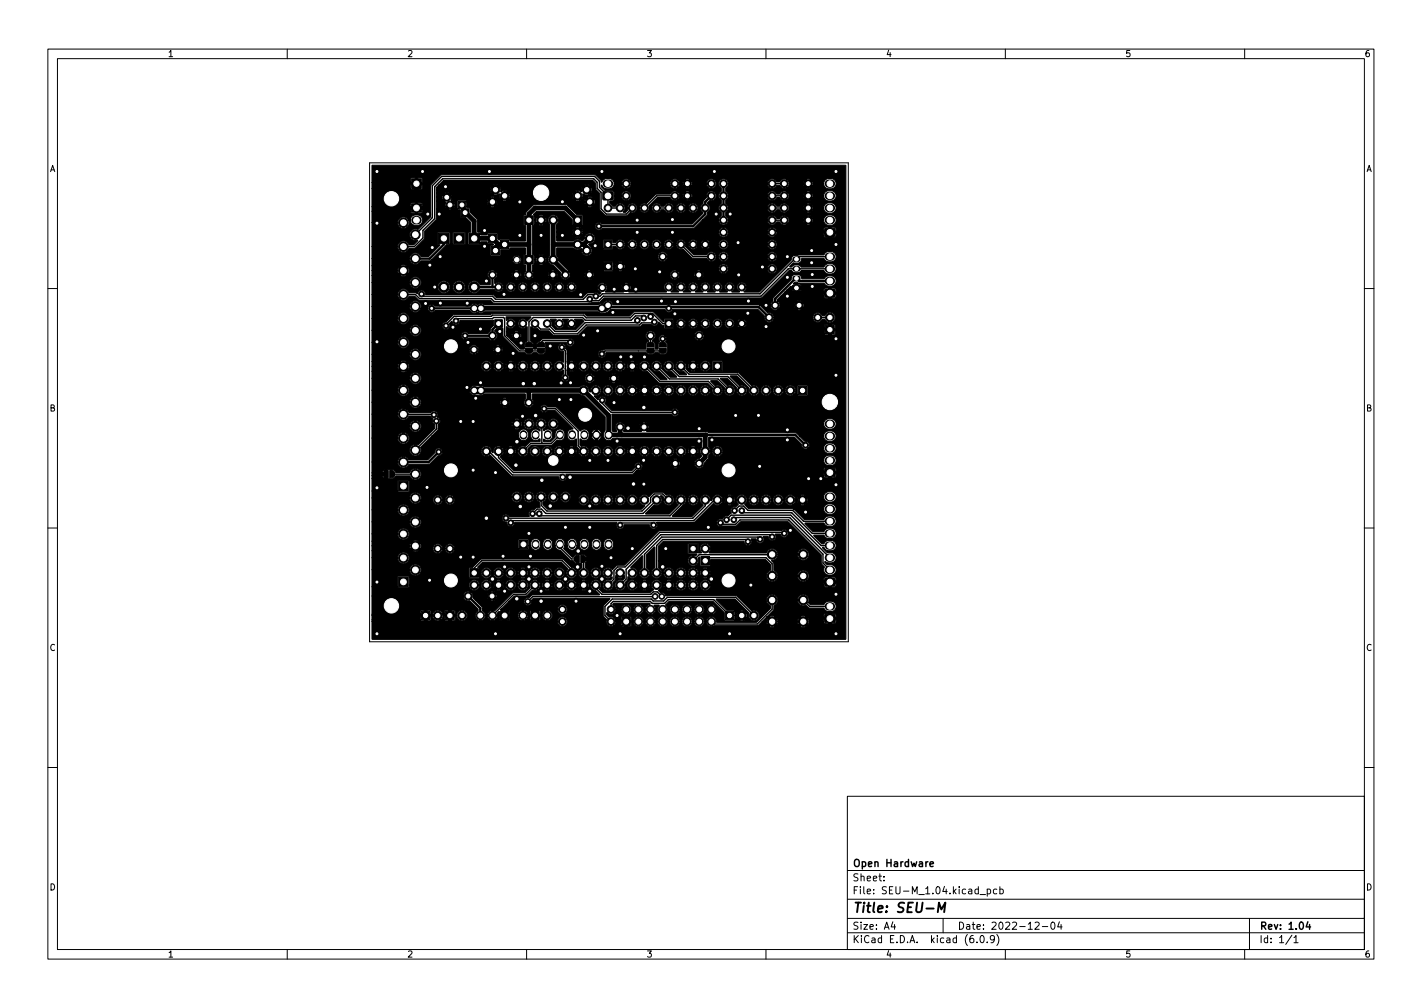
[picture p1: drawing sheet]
<svg xmlns="http://www.w3.org/2000/svg" width="297mm" height="210mm" viewBox="0 0 297 210" stroke-linecap="round" stroke-linejoin="round" font-family="sans-serif">
<defs><g id="words">
<text font-size="2.8" x="178" y="190.6">Title: SEU-M</text>
<g font-size="2.1">
<text x="178" y="184">Sheet:</text>
<text x="178" y="181">Open Hardware</text>
<text x="178" y="186.7">File: SEU-M_1.04.kicad_pcb</text>
<text x="178" y="196.9">KiCad E.D.A. kicad (6.0.9)</text>
<text x="178" y="194.1">Size: A4</text>
<text x="200" y="194.1">Date: 2022-12-04</text>
<text x="263" y="194.1">Rev: 1.04</text>
<text x="263" y="196.9">Id: 1/1</text>
</g>
<g font-size="1.8">
<text x="35" y="11.9">1</text>
<text x="85" y="11.9">2</text>
<text x="135" y="11.9">3</text>
<text x="185" y="11.9">4</text>
<text x="235" y="11.9">5</text>
<text x="285" y="11.9">6</text>
<text x="10.3" y="35.9">A</text>
<text x="285.3" y="35.9">A</text>
<text x="10.3" y="85.9">B</text>
<text x="285.3" y="85.9">B</text>
<text x="10.3" y="135.9">C</text>
<text x="285.3" y="135.9">C</text>
<text x="10.3" y="185.9">D</text>
<text x="285.3" y="185.9">D</text>
<text x="35" y="199.9">1</text>
<text x="85" y="199.9">2</text>
<text x="135" y="199.9">3</text>
<text x="185" y="199.9">4</text>
<text x="235" y="199.9">5</text>
<text x="285" y="199.9">6</text>
</g>
</g></defs>
<g fill="none" stroke="#000" stroke-width=".21">
<path d="M10 10.2h277v190.1h-277zM12 12.2h273v186.1h-273zM60 10.2v2M110 10.2v2M160 10.2v2M210 10.2v2M260 10.2v2M77.2 34h100v100h-100zM10 60.2h2M285 60.2h2M10 110.2h2M285 110.2h2"/>
<path d="M10 160.2h2M177 166.3h108v32h-108zM285 160.2h2M60 198.3v2M110 198.3v2M160 198.3v2M177 194.8h108M177 191.8h108M177 187.8h108M177 181.8h108M184.6 183.8v.1M184.6 183v.1"/>
<path d="M186.5 192.5l-.4 1h1M186.9 193v1M197 191.8v3M204.1 196.7v.1M204.7 186.8h1.2M204.9 195.4l.2-.1a.8 .8 0 0 1 .5 .8 .8 .8 0 0 1-.5 .7 1 1 0 0 1-.2-1.4zM206.2 196.7v.1M206.2 185.7l.4-.1 .3 .3-.1 .7h-.6M206.2 185.6v1.5M207.7 196l-.3 .3-.4-.1-.1-.2 .1-.6 .4-.1 .2 .2a.99 .99 0 0 1-.3 1.3h-.3M208.2 195.1a1.72 1.72 0 0 1 0 2.3M208.2 185.7l-.4-.1-.3 .3 .1 .7h.6"/>
<path d="M208.9 185.7l.4-.1 .3 .3-.2 .7h-.5M208.9 185.1v1.5M210 198.3v2M216.2 192.7l.6-.2 .3 .5-1 1h1M217.7 193.5h1.2M219.6 192.7l.3-.2a.8 .8 0 0 1 .5 .8 .8 .8 0 0 1-.5 .7l-.3-.1-.1-.4zM221.3 192.5l-.4 1h1M221.6 193v1M260 198.3v2M261 191.8v6.5M269.9 195.3l-1.3 1.9M270.3 195.8l.4-.5v1.5"/>
<path d="M270.3 196.8h.8"/>
</g>
<g fill="none" stroke="#000" stroke-width=".3">
<path d="M161.3 38.3h2.5M127 51h2.5M129.5 43.4h-2.5v-2.5l-1.8-1.8v-1.3l-1-1h-32l-1.9 2v6.6l-3.6 3.6M132.1 43.4l-1.3 1.3h-4.2l-1-1.1v-3.4l-.9-.9v-1.3l-.7-.7h-31.5l-1.7 1.7v6.7l-2.4 2.4v1.6l-1.9 1.8h-2.2M137.2 43.4h2.5M141 40.9h-3.8l-2.6 2.5M142.2 51l2.6 2.6h3.8M161.3 40.9h2.5M161.3 43.4h2.5M161.3 46h2.5M173.4 53.6h-6.5l-.5 .5h-.4l-7.2 7.2h-33l-.5 .5h-.8l-.4-.3h-1.3l-1 1h-18.3l-.6-.7h-14.4l-.4-.4M173.4 56.1h-8.7l-5.7 5.7h-33l-.9 1h-1.6l-.3-.3-.5 .5h-19.5l-.6-.7h-15l-.8-.8h-2.5"/>
<path d="M95.2 67l.5-.5h7.2l.2-.2h2.1l.2 .2v3.6l3.2 3.2h4.4M117.4 72.5l.7 .8v5.6M118.1 76.9h.1M119.1 71.5l-.4-.4h-5.3l-.4 .4v.5M133.1 66.9l-.4 .5h-10.5l-1.8 1.8h-4.4l-1.7-1.6M134.5 66.4l-.5-.4h-1.3l-.9 .9h-9.6l-.5-.6h-10.3l-.9 .9v4.8M134.6 76.4l3.2 3.2h10.2l1.9 1.9M135.9 65.5v.6M135.9 70.1v1.9M136.7 67.4h-2.7l-.4 .5h-11.1l-1.9 1.8h-4.9l-1-1h-1.8l-1.1-1.1M137.2 76.4l2.6 2.7h10.2l2.4 2.4M138.4 73.3h-12l-.7 .6"/>
<path d="M138.4 70.7v1.3M139.7 76.4l2.2 2.2h10.1l2.9 2.9M139.7 67.6h-1.3l-2.1-2.1h-3.8l-.9 .9h-9.1l-.6-.6h-19l-.3 .2h-7.7l-1.7 1.7v.3M142.2 76.4l1.7 1.7h10.2l3.4 3.4M170.8 66.3h2.6M81.9 99h4.8M81.9 99h.1M84.3 86.5h6.2l.1 .1M91.2 87.9v1.7l-4.5 4.4M101.6 94.2h.5l5 5h10l.4 .4M104.1 94.2v1.4l3.2 3.1h24.8l1.2-1.3M113 88.5l.2 .2v3.9"/>
<path d="M113.7 85.3h2.4l4.7 4.7v3.1l1.1 1.1M117 90.8l-1.8 1.8h-4.3l-1.7 1.6M125.8 83.6v.6l1.9 1.9h13.3M99.1 119.6v-1l1.5-1.5h16.9l1.9 1.9v.6M113 103.8v1.7l1.2 1.2h19.9l1.8-1.8v-1l.7-.8h1.9l1.2 1.3M117 113.7v.6l2.4 2.4h1l.1 .1M121.8 116.8l.1 .1v2.7M129.5 109.6v-.4h6.6l.4 .4M137.2 104.4l-2.9 2.8h-20.3l-.9-.9h-.9l-1 .9M142.2 104.4v1l-2.3 2.3h-26.8l-.1-.8-.4 .3M147.3 104.4v1.2l-2.6 2.6h-39M147.3 117.1l.7-.6h12l1.3 1.2v2.6"/>
<path d="M149.9 104.4h-.7l-4.3 4.3h-37.8l-.4 .4M150.5 109.1l.3 .4h2.9l.9-.9h10.2l7.1 7.1v1.8l1.5 1.5M151.8 108.5l.9-.9h12.5l6.3 6.3h1.9M153.3 108.5l.4-.4h11.3l8.4 8.4M153.4 106.6l1-.9h.9l.9 .9h9.4l2.3 2.2h5.5M154.9 106.6l.2 .5h10.3l4.3 4.3h3.7M156.2 113.1l-.4-.5h-17.4l-1.2 1.3v5.7M158.8 112.6l-.5-.5h-20.1l-3.6 3.6v3.9M161.3 112.1l-.5-.5h-22.8l-7.2 7.3v2l-1.3 1.3M161.3 115.8h-15.3l-1.2 1.3M163.8 111.4l-.2-.3h-25.8l-7.2 7.3h-1.6l-.8 .8v1.7l-1.2 1.3M111.8 122.2l-1.9 1.9h-2.6l-4.4 4.4"/>
<path d="M124.5 122.2v.6l1.2 1.3h10.3l.4-.5h.9l.9 .9M127.6 127.2v-1.1l.5-.5h7.7l.4 .4h2.6l.8-.8h9.5l3.3 3.3M136.8 124.5l-25.5 .1-1.1 1M157.5 128.5l-3.8-3.8h-14.3l-.8 .8h-2.2l-.4-.4h-8.1l-1.5 1.5v1.9l1.2 1.3M161.3 125.3v1.9l-3.1 3.1h-9.1l-.5-.5M167.8 125.3l1.3 1.3h4.3M194.3 180.4l.7-.1-.1-.3-.4-.1-.2 .2v.8h.6M273.2 192.5l-.4 1h1M273.6 193v1"/>
</g>
<path d="M195.9 190.5l.2-2 .5 1.4 .9-1.4-.3 2" fill="none" stroke="#000" stroke-width=".4"/>
<g fill="#000" stroke="#000" stroke-width=".21">
<path d="M86 37.3h2v2h-2zM77.7 34.5l99 .1v98.9l-99-.1v-3.6h38.8v.2a1.01 1.01 0 0 0 1.6 .6 1.01 1.01 0 0 0-.2-1.7 1.01 1.01 0 0 0-1.4 .9h-38.8v-.4h10.1l.2 .2h1.8l.2-.2v-.6h-.8v.8h-.6v-.8h-.8v.6h-10.1v-.9l12.6 .1a1.1 1.1 0 0 0 1.8 .8h.8l.2 .2h1.8l.2-.2v-.6h-.9v.8h-.5v-.8h-.8v.6h-.8l.3-.4 .1-.5 2.9 .1a1.1 1.1 0 0 0 1.7 .8 1.1 1.1 0 0 0-.1-1.9 1.1 1.1 0 0 0-1.6 1h-2.9v-.3l2.6 .1v-.8l-.2-.1h-.7v.8h-.5v-.8h-.7l-.1 .8h-.4v-.1a1.11 1.11 0 0 0-1.2-.7 1.11 1.11 0 0 0-1 1.1h-12.6v-.3l12.3 .1v-.8l-.2-.1h-.6v.8h-.6v-.8l-.7 .1-.1 .7h-10.1v-3.8h19.1l.1 .4a1.1 1.1 0 0 0 1.2 .6l1.8 1.8v.4l-.4 .3a1.05 1.05 0 0 0 .5 1.6 1.05 1.05 0 0 0 1.4-1h.4a1.06 1.06 0 0 0 1.7 .9h.9l.1 .2h1.8l.2-.2v-.6h-.8v.8h-.5l-.1-.8h-.7v.6h-.9l.3-.5 .1-.4 4.3 .1a1.05 1.05 0 0 0 1.6 .8h.9l.2 .2h1.8l.1-.8h-.8v.8h-.5v-.8h-.8v.6h-.9l.4-.5 .1-.4 3 .1a1.05 1.05 0 0 0 1.4 .9 1.05 1.05 0 0 0 .4-1.6 1.05 1.05 0 0 0-1.7 0l-.1 .6h-3v-.3l2.5 .1v-.7l-.2-.1h-.6v.7h-.5v-.7h-.7l-.1 .7h-.4l-.3-.4-.4-.3h-.8l-.4 .4-.2 .6h-4.3l-.1-.4 .4-.4 .2 .6h2.1v-.7l-.2-.1h-.6v.7h-.5v-.7l-.6-.1v-.2h11.9v.2a1.01 1.01 0 0 0 1.6 .6 1.01 1.01 0 0 0-.2-1.7 1.01 1.01 0 0 0-1.4 .9h-11.9l1.7-1.6 3.1 .1a.83 .83 0 0 0 1.1 .7 .83 .83 0 0 0 .5-1.1l.4-.4h15.9l.1 .2-1.4 1.5v2l.7 .8a1 1 0 0 0 .3 1.2 1 1 0 0 0 1.1 .1l3.6 .1 .2-.8h-.8v.8h-.5l-.1-.8h-.7v.7h-1.7l.5-.5v-.4h3.7a1.06 1.06 0 0 0 1 1 1.06 1.06 0 0 0 1.1-1h.4a1.06 1.06 0 0 0 1.1 1 1.06 1.06 0 0 0 1-1h.5a1.06 1.06 0 0 0 1 1 1.06 1.06 0 0 0 1.1-1h.4a1.06 1.06 0 0 0 1.1 1 1.06 1.06 0 0 0 1-1h.5a1.06 1.06 0 0 0 1 1 1.06 1.06 0 0 0 1.1-1h.4a1.06 1.06 0 0 0 1 1 1.06 1.06 0 0 0 1.1-1h.4a1.05 1.05 0 0 0 1.4 1h11.7l.7 .2 .6-.2h5.2l.8 .2 .5-.2-.6-.6-.7 .6h-5.2l-.6-.6-.7 .6h-11.7l.3-.2h9l1-.8h.9l.2 .6 .6-.6h.8l.6 .6 .2-.6h4.1l.2 .6 .6-.6h.8l.6 .6 .2-.6h3.1l.4 .4h1.8l.3-.3v-.5h-1v.8h-.5v-.8h-1v.4h-3.1l-.2-.7-.6 .7h-.8l-.6-.7-.2 .7h-4.1l-.2-.7-.6 .7h-.8l-.6-.7-.2 .7h-.9l1-1h.4l.7 .6 .6-.6h5.2l.7 .6 .5-.5h6.3v-.4l-.2-.4h-.8v.8h-.5v-.8h-.6l-.4 .2v.6h-3.8l.1-.1a1.11 1.11 0 0 0-1.3 0h-5.2l-.7-.2-1 .2 1.4-1.4v-.9a1.38 1.38 0 0 0 .9-1.1l4.1-.1a1.3 1.3 0 0 0 1.8 1.1l.7 .6h2.9l.7 .6 .9 .1a1.08 1.08 0 0 0 1-.7 1.08 1.08 0 0 0-.3-1.1l-.5-.3-.7-.1-.6 .2-.5 .6h-2.7l-.4-.4 .1-.6a1.21 1.21 0 0 0-1.1-1.2 1.21 1.21 0 0 0-1.3 .9v.3h-4.1a1.2 1.2 0 0 0-1.1-1.2 1.2 1.2 0 0 0-1.3 .9 1.32 1.32 0 0 0 .8 1.5v.6l-2.9 2.8h-8.3l-.1-.1a1.07 1.07 0 0 0-1-1.1l-.7 .3-.4 .8h-.4a1.05 1.05 0 0 0-.7-1 1.05 1.05 0 0 0-1.2 .4l-.2 .6h-.4a1.05 1.05 0 0 0-.8-1 1.05 1.05 0 0 0-1.2 .4l-.1 .6h-.5a1.05 1.05 0 0 0-.7-1 1.05 1.05 0 0 0-1.2 .4l-.2 .6h-.4a1.05 1.05 0 0 0-.8-1 1.05 1.05 0 0 0-1.1 .4l-.2 .6h-.5a1.05 1.05 0 0 0-.7-1 1.05 1.05 0 0 0-1.2 .4l-.2 .6h-.4a1.05 1.05 0 0 0-.7-1 1.05 1.05 0 0 0-1.2 .4l-.2 .6h-3.7v-.3h3.3l-.2-.8h-.6v.8h-.5v-.8h-.7l-.1 .2v.6h-1.2a1.04 1.04 0 0 0-1.4-.6l-.5-.6 .1-.4a1.05 1.05 0 0 0 1.4 .2l.4-.4v-.5h1.2a1.06 1.06 0 0 0 .9 1.1 1.06 1.06 0 0 0 1.1-.8l.1-.3h.4a1.05 1.05 0 0 0 1.4 1.1 1.05 1.05 0 0 0 .5-1.7 1.05 1.05 0 0 0-1.7 0l-.2 .6h-.4l-.1-.2a1.06 1.06 0 0 0-1-.8 1.06 1.06 0 0 0-1 .8v.2h-1.2l-.1-.5-.5-.5 .3-.3h7.3l.2 .1v.2l-.8 .5a1.06 1.06 0 0 0 .5 1.5 1.06 1.06 0 0 0 1.4-.7v-.5l-.3-.6 1-.1 .1 .2-.1 .2a1.06 1.06 0 0 0 .4 1.5 1.06 1.06 0 0 0 1.5-.7v-.3h.4a1.06 1.06 0 0 0 .9 1.1 1.06 1.06 0 0 0 1.2-.8v-.3h.5a1.06 1.06 0 0 0 1 1.1 1.06 1.06 0 0 0 1.1-1l.4-.1a1.05 1.05 0 0 0 .9 1.1 1.05 1.05 0 0 0 1.2-.8h.5l.2 .5 .4 .2 .7 .1 .4-.3 .3-.5h-.8v.8h-.5v-.8h-1.2v-.5h2.5l-.3-.5-.4-.3-.1 .8h-.5v-.8l-.5 .3-.2 .5-.6-.1a1.05 1.05 0 0 0-1.1-.7 1.05 1.05 0 0 0-.9 1h-.4l-.1-.2a1.06 1.06 0 0 0-1-.8 1.06 1.06 0 0 0-1 .8v.2h-.5a1.05 1.05 0 0 0-1-1 1.05 1.05 0 0 0-1.1 1h-.4l-.1-.4-.4-.4 .8-.8h9.1l2.4 2.3v1.5l.1 .2h1.9l.2-.1 1.5 .1 .4-.1 .1-.1-.6-.5-.5 .6h-.9v-1h.3l.2 .6 .6-.6h.7l.6 .6 .1-.6-.1-.6-.6 .6h-.7l-.6-.6-.2 .6h-.3v-.9h.9l.5 .6 .6-.6-.4-.2-1.6 .2-.2-.2h-1.5l-2.2-2.2 .1-.1h3.8l3 3a1.11 1.11 0 0 0 1 1.4 1.11 1.11 0 0 0 1.1-1.4 1.11 1.11 0 0 0-1.7-.6l-3.2-3.1h-14.7a.83 .83 0 0 0-1-.6l-.5-.5 .2-.2h1.4l.7 .2 .5-.2-.6-.6-.6 .6h-1.4l.5-.5 .1-.5h.3l.2 .6 .5-.5h.8l.5 .5 .2-.6h.3a1.1 1.1 0 0 0 1.1 1.2 1.1 1.1 0 0 0 1.1-1.2l.4 .1a1.1 1.1 0 0 0 1.1 1.1 1.1 1.1 0 0 0 1.1-1.2l.3 .1a1.1 1.1 0 0 0 1.1 1.1 1.1 1.1 0 0 0 1.1-1.1h23.7l.3 .4h1.9l.3-.2v-.6h-1v.8h-.5v-.8h-1v.4h-23.7a1.11 1.11 0 0 0-1.1-1.1 1.11 1.11 0 0 0-1.1 1h-.3v-.1a1.1 1.1 0 0 0-1.2-.9 1.1 1.1 0 0 0-1 1h-.4v-.1a1.1 1.1 0 0 0-1.1-.9 1.1 1.1 0 0 0-1.1 1h-.3l-.2-.5-.5 .6h-.8l-.5-.6-.2 .5h-.3l-.2-.5-.4-.4h1.4l.6 .6 .6-.6-.5-.1-.7 .1h-1.4a1.14 1.14 0 0 0-1.5 .4 1.14 1.14 0 0 0 .3 1.6l-.7 .5h-9.9l-.7-.7 .4-.9h.3a1.13 1.13 0 0 0 1.4 1.1 1.13 1.13 0 0 0 .7-1.6l.6-.5v-.5l1 .1 .5-.1-.6-.6-.5 .6h-.4v-.4l.9-.9 .9 .9v.6l-.3 .3a1.12 1.12 0 0 0-1.6 .6 1.12 1.12 0 0 0 .8 1.5 1.12 1.12 0 0 0 1.3-1.1l.4 .1a1.1 1.1 0 0 0 1.7 .9l2.2 .1 .3-.1-.6-.6-.6 .6h-1.3l.4-.5 .1-.5h.3l.2 .6 .6-.5h.7l.6 .5 .1-.5-.1-.6-.6 .6h-.7l-.6-.6-.2 .5h-.3l-.2-.5-.3-.4h1.3l.6 .6 .6-.6-.3-.1-2.2 .1a1.1 1.1 0 0 0-1.7 .9h-.4l-.1-.4 .6-.6 .1-.7a1.14 1.14 0 0 0 1.9-.5 1.14 1.14 0 0 0-1.3-1.4l2.4-2.5 .1 .1v2.4l-.2 .1a1.12 1.12 0 0 0-.2 1.8 1.12 1.12 0 0 0 1.8-.3 1.12 1.12 0 0 0-.7-1.6v-2.6l1.7-1.7 .1 .1v4.2l-.1 .1a1.1 1.1 0 0 0-.1 2 1.1 1.1 0 0 0 1.7-1h.3a1.1 1.1 0 0 0 1.1 1.1 1.1 1.1 0 0 0 1.1-1.1h.3a1.1 1.1 0 0 0 1.2 1.1 1.1 1.1 0 0 0 1-1.1h.4a1.1 1.1 0 0 0 1.7 1l2.2 .1 .3-.1-.6-.6-.6 .6h-1.3l.4-.5 .1-.5h.3l.2 .6 .6-.6h.7l.6 .6 .1-.6-.1-.5-.6 .5h-.7l-.6-.5-.2 .5h-.3l-.2-.5-.3-.4h1.3l.6 .6 .6-.6-.3-.1-2.2 .1a1.1 1.1 0 0 0-1.7 .9h-.4v-.2a1.1 1.1 0 0 0-1.1-.9 1.1 1.1 0 0 0-1.1 1.1h-.3v-.2a1.1 1.1 0 0 0-1.2-.9 1.1 1.1 0 0 0-1 1.1h-.3l-.2-.5-.6-.5v-1.5h6.2a1.13 1.13 0 0 0 1.4 1 1.13 1.13 0 0 0 .7-1.6l.4-.2v1.7l.2 .2h1.9l.2-1.4h11.3l1.1 1.1v1.2l-.6 .5a1.2 1.2 0 0 0 .7 1.8 1.2 1.2 0 0 0 1.5-1.2l4.1 .1a1.2 1.2 0 0 0 1.9 1h6.1v-.4l-.2-.4h-.8v.8h-.5v-.8h-.6l-.4 .2v.6h-3.6a1.21 1.21 0 0 0 .1-2 1.21 1.21 0 0 0-1.9 .5l-.1 .4h-4.1l-.2-.6-.6-.5-.1-1.5-.4-.5a1.71 1.71 0 0 0 1.2-.8l.1-.6h4.1a1.21 1.21 0 0 0 1.7 1.2 1.21 1.21 0 0 0 .2-2.1 1.21 1.21 0 0 0-1.9 .7v.2h-4.1v-.2a1.2 1.2 0 0 0-1.7-.8l-.7 .8-12-.1 .3-.6a1.13 1.13 0 0 0-1.5-1.3 1.13 1.13 0 0 0-.4 1.9h-.6l-.1-1.9h-2l-.1 .1v1.9l.2 .1 1.6 .1-.2 .4a1.12 1.12 0 0 0-1.6 1h-6.2v-3.1l1.1-1 16.8 .1a.81 .81 0 0 0 1.1 .8 .81 .81 0 0 0 .4-1.3h1.1a.81 .81 0 0 0 .8 .8 .81 .81 0 0 0 .8-.8l-.1-.6h.9l.1 .1a.8 .8 0 0 0 .8 .8 .8 .8 0 0 0 .8-.8l-.1-.6h1l.1 .3a.8 .8 0 0 0 1.2 .2 .8 .8 0 0 0 .2-1.1 .8 .8 0 0 0-1.2-.2l-25.6 .1-7.2 7.2h-1.6l-1 .9a1.13 1.13 0 0 0-1.7-.1 1.13 1.13 0 0 0 0 1.7 1.13 1.13 0 0 0 1.7-.1v.4l-.4 .3a1.19 1.19 0 0 0-1.6 1h-.3v-.1a1.11 1.11 0 0 0-1.3-.9 1.11 1.11 0 0 0-1 1.1 1.11 1.11 0 0 0 1.2 1.1l.7 .8v.1h-13.9l-.9 .6a.8 .8 0 0 0-1 .8h-3.1l1.2-1.2h2.5l1.3-1.2 .5 .1 .5-.2h1.4l.7 .2 .5-.2-.6-.6-.6 .6h-1.4l.5-.5 .1-.5h.3l.2 .6 .5-.5h.8l.5 .5 .2-.6 .3 .1a1.1 1.1 0 0 0 1.2 1.1 1.1 1.1 0 0 0 1-1.2l.4 .1a1.1 1.1 0 0 0 1.7 .9l2.2 .1 .3-.1-.6-.6-.6 .6h-1.3l.4-.5 .1-.5h.3l.2 .6 .6-.5h.7l.6 .5 .1-.5-.1-.6-.6 .6h-.7l-.6-.6-.2 .5h-.3l-.2-.5-.3-.4h1.3l.6 .6 .6-.6-.3-.1-2.2 .1a1.1 1.1 0 0 0-1.7 .9h-.4v-.1a1.1 1.1 0 0 0-1.1-.9 1.1 1.1 0 0 0-1.1 1h-.3l-.2-.5-.5 .6h-.8l-.5-.6-.2 .5h-.3l-.2-.5-.4-.4h1.4l.6 .6 .6-.6-.5-.1-.7 .1h-1.4a1.15 1.15 0 0 0-1.3 .2 1.15 1.15 0 0 0-.3 1.3l-1 1-2.6 .1-3.7 3.7h-.7l-.6 .3-.3 .7h-.4l-.2-.6-.4-.3-.1-.9-1.4-1.4h3l.5 .2 .5-.2-.5-.5-.5 .5h-3l-.5-.5v-.4h3l.1 .6 .5-.5h.8l.5 .5 .1-.5-.1-.5-.5 .5h-.8l-.5-.5-.1 .4h-3l-.2-.5-.3-.3h4l.5 .5 .5-.5-.5-.1-.5 .1h-4a1 1 0 0 0-1.5 .8h-19.1v-1.9h5.4l.2 .2h2l.2-.1v-.5h12.5a1.1 1.1 0 0 0 1.1 1.2 1.1 1.1 0 0 0 1.1-1.2l.3 .1a1.1 1.1 0 0 0 1.7 .9h1.4l.6 .2 .5-.2-.6-.6-.5 .6h-1.4l.4-.5 .1-.5h.3l.2 .6 .6-.5h.7l.6 .5 .1-.6h.4a1.1 1.1 0 0 0 1.1 1.2 1.1 1.1 0 0 0 1.1-1.2l.3 .1a1.1 1.1 0 0 0 1.6 .9 1.1 1.1 0 0 0 .2-1.8 1.1 1.1 0 0 0-1.8 .6v.2h-.3a1.1 1.1 0 0 0-1.1-1 1.1 1.1 0 0 0-1.1 1h-.4l-.1-.5-.6 .6h-.7l-.6-.6-.2 .5h-.3l-.2-.5-.3-.4h1.4l.5 .6 .6-.6-.4-.1-.7 .1h-1.5a1.1 1.1 0 0 0-1.6 .9h-.3v-.1a1.1 1.1 0 0 0-1.2-.9 1.1 1.1 0 0 0-1 1h-12.5v-1.6h12.5l.1 .2h1.9l.2-.2v-.9h.3a1.1 1.1 0 0 0 1.1 1.1 1.1 1.1 0 0 0 1.1-1.1h.3a1.1 1.1 0 0 0 1.2 1.1 1.1 1.1 0 0 0 1-1.1h.4a1.1 1.1 0 0 0 1.7 1h1.3l.7 .1 .5-.1-.6-.6-.6 .6h-1.3l.4-.5 .1-.5h.3l.2 .6 .6-.6h.7l.6 .6 .1-.6h.4a1.1 1.1 0 0 0 1.1 1.1 1.1 1.1 0 0 0 1.1-1.1h.3a1.1 1.1 0 0 0 1.1 1.1 1.1 1.1 0 0 0 1.1-1.1h.3a1.1 1.1 0 0 0 1.6 1 1.1 1.1 0 0 0 .2-1.9 1.1 1.1 0 0 0-1.7 .7l-.1 .2h-.3a1.1 1.1 0 0 0-1.1-1.1 1.1 1.1 0 0 0-1.1 1.1h-.3l-.1-.2a1.1 1.1 0 0 0-1.1-.9 1.1 1.1 0 0 0-1 1.1h-.4l-.1-.5-.6 .5h-.7l-.6-.5-.2 .5h-.3l-.2-.5-.3-.4h1.3l.6 .6 .6-.6-.5-.2-.7 .2-1.4-.1a1.1 1.1 0 0 0-1.6 1h-.4v-.2a1.1 1.1 0 0 0-1.1-.9 1.1 1.1 0 0 0-1.1 1.1h-.3v-.2a1.1 1.1 0 0 0-1.2-.9 1.1 1.1 0 0 0-1 1.1h-.3l-.1-.9-.3-.3 1-1h16.5l1.3 1.5a1.11 1.11 0 0 0 .3 1.7 1.11 1.11 0 0 0 1.6-.7 1.11 1.11 0 0 0-1.1-1.4l-1.9-1.8h-16.9l-1.9 1.8-.7 .1v1.9h-12.5l-.2-.2h-2l-.2 .2v2h-5.4v-3.5h7.9a1.21 1.21 0 0 0 1.7 1.1 1.21 1.21 0 0 0 .2-2 1.21 1.21 0 0 0-1.9 .7v.2h-7.9v-2.5h5.4a1.2 1.2 0 0 0 1.7 1.1 1.2 1.2 0 0 0 .2-2.1 1.2 1.2 0 0 0-1.9 .8v.2h-5.4v-1.5h8.4l.7 .2 .6-.2-.6-.6-.7 .6h-8.4v-1h7.9l.2 .6 .6-.6h.7l.7 .6v-.1h2.6l.1 .2a1 1 0 0 0 .9 .9 1 1 0 0 0 1-.8v-.3h.6v.2a1 1 0 0 0 1 .9 1 1 0 0 0 1-.8v-.2h13.2l.2 .2h1.9l.1-.2v-.7h.5a1 1 0 0 0 1 1 1 1 0 0 0 1-1h.5a1 1 0 0 0 1 1 1 1 0 0 0 1-1h.6a1.06 1.06 0 0 0 1.1 1l2.1 2.1 .6 .1 .2 .4 .4 .2h1.1l.1 .8-.2 .1a1.1 1.1 0 0 0-.1 2 1.1 1.1 0 0 0 1.7-1h.4a1.1 1.1 0 0 0 1.6 1 1.1 1.1 0 0 0 .1-1.9 1.1 1.1 0 0 0-1.7 .7v.2h-.4l-.1-.5-.6-.5v-1.1l.2-.6v-.6l-.2-.4-.4-.1h-1.5l-.4 .1-.2 .4h-.3l-1.8-1.8 .3-.6h.5a1 1 0 0 0 1 1 1 1 0 0 0 1-1h.5a1 1 0 0 0 1 1 1 1 0 0 0 1-1h.6a1 1 0 0 0 1 1 1 1 0 0 0 1-1h.5a1 1 0 0 0 1 1 1 1 0 0 0 1-.9v-.6a1 1 0 0 0-1-.9 1 1 0 0 0-1 .9v.5h-.5v-.5a1 1 0 0 0-1-.9 1 1 0 0 0-1 .9v.5h-.6v-.5a1 1 0 0 0-.9-.9 1 1 0 0 0-1.1 .9v.5h-.5v-.5a1 1 0 0 0-1-.9 1 1 0 0 0-1 .9v.5h-.5v-.5a1 1 0 0 0-1-.9 1 1 0 0 0-1 .9v.5h-.6v-.5a1 1 0 0 0-1-.9 1 1 0 0 0-1 .9v.5h-.5v-.5a1 1 0 0 0-1-.9 1 1 0 0 0-1 .9v.5h-.5v-1.2l-.1-.1h-1.9l-.2 .1v1.9h-13.2v-.2a1 1 0 0 0-1-.9 1 1 0 0 0-1 .8v.2h-.6a1 1 0 0 0-1-1 1 1 0 0 0-1 1h-2.6l.2-.5-.2-.6-.7 .6h-.7l-.6-.6-.2 .6h-7.9v-1h8.4l.7 .6 .6-.6-.7-.2-.6 .2h-8.4v-1.5h5.4a1.21 1.21 0 0 0 1.7 1.1 1.21 1.21 0 0 0 .2-2 1.21 1.21 0 0 0-1.9 .7v.2h-5.4v-2.5h7.9a1.2 1.2 0 0 0 1.6 1.1 1.2 1.2 0 0 0 .4-1.9h17.3a1.05 1.05 0 0 0 1 .9v.1a.8 .8 0 0 0 .8 .8 .8 .8 0 0 0 .8-.9l21.3-.1 .1 .2-.1 .3a.8 .8 0 0 0 .7 .9 .8 .8 0 0 0 .8-.8h5.4a.81 .81 0 0 0 .8 .9 .81 .81 0 0 0 .8-.8l-.1-.6 12.5 .1a.81 .81 0 0 0 .8 .8l.5-.2h2.8l1-.9h9.8l6.9 6.9 .1 1.8 .6 .8-.1 .6v.4l.6 .6 .9 .1a1.07 1.07 0 0 0 1-.9v-.6l-.4-.5-.4-.2h-1l-.5-.6 .1-.1 .5 .3h.7a1.08 1.08 0 0 0 1-.7 1.08 1.08 0 0 0-.3-1.1l-.5-.3h-1l-1-1.1h.3l.6 .6 .9 .1a1.08 1.08 0 0 0 1-.7 1.08 1.08 0 0 0-.3-1.1l-.5-.3h-.9l-.5 .3-.3 .3-.4 .1-1.7-1.8 2-.1 .7 .7h.9a1.07 1.07 0 0 0 1.1-1 1.07 1.07 0 0 0-1.1-1.1l-.9 .1-.7 .6h-2.1l-1.8-1.7 .1-.1h3.8l.7 .6 .9 .1a1.07 1.07 0 0 0 1-.8l-.1-.9-.3-.3-.6-.1h-.9l-.7 .7h-4l-2.2-2.2h6.3l.1 .6 .3 .3 1.1 .2a1.07 1.07 0 0 0 1-1 1.07 1.07 0 0 0-.8-1.2h-.7a1.07 1.07 0 0 0-1 1.1l-15.7-.1-.8-.8 .3-.6 .1-.4h.4a1.1 1.1 0 0 0 1.1 1.1 1.1 1.1 0 0 0 1.1-1.1h.3a1.1 1.1 0 0 0 1.2 1.1 1.1 1.1 0 0 0 1-1.1h.4a1.1 1.1 0 0 0 1.1 1.1 1.1 1.1 0 0 0 1.1-1.1h.3a1.1 1.1 0 0 0 1.7 .9l2.2 .2 .3-.2-.6-.5-.5 .5h-1.4l.4-.5 .1-.4h.3l.2 .6 .6-.6h.7l.6 .6 .1-.6-.1-.6-.6 .6h-.7l-.6-.6-.2 .6h-.3l-.2-.6-.3-.3h1.4l.5 .5 .3-.3h4.2a1.07 1.07 0 0 0 1 1.1h.5a1.08 1.08 0 0 0 1-.7 1.08 1.08 0 0 0-.3-1.1l-.5-.3h-.7a1.07 1.07 0 0 0-1 1h-4.2l.3-.2-.4-.2-.7 .2-1.5-.1a1.1 1.1 0 0 0-1.6 1h-.3l-.1-.2a1.1 1.1 0 0 0-1.1-.9 1.1 1.1 0 0 0-1 1.1h-.4v-.2a1.1 1.1 0 0 0-1.2-.9 1.1 1.1 0 0 0-1 1.1h-.3v-.2a1.1 1.1 0 0 0-1.2-.9 1.1 1.1 0 0 0-1 1.1h-.4v-.2a1.13 1.13 0 0 0-1.7-.7 1.13 1.13 0 0 0-.1 1.8l-.6 .5a.86 .86 0 0 0-.9 .4 .86 .86 0 0 0 .1 1l-.8 .5a.8 .8 0 0 0-1 .6l-.2 .1a.81 .81 0 0 0-1.1 .7h-12.5l7.8-.1 4-3.9 .7 .4 2.1-.2 .7 .2 .5-.2-.6-.5-.6 .5h-1.4l.5-.5 .1-.4h.3l.2 .6 .5-.6h.8l.5 .6 .1-.2 .1-.4-.2-.6-.5 .6h-.8l-.5-.6-.2 .6h-.3l-.2-.6-.4-.3h1.4l.6 .5 .5-.6-.6-.1-.5 .2-1.4-.1a1.13 1.13 0 0 0-1.7 1l-.2 .2-.1-.2a1.13 1.13 0 0 0-1.8-.9 1.13 1.13 0 0 0 .3 2l-2.4 2.3h-4v-.1l2.7-2.7 .1-.6h.4a1.11 1.11 0 0 0 1.5 1 1.11 1.11 0 0 0 .3-1.9 1.11 1.11 0 0 0-1.8 .7v.2h-.4a1.13 1.13 0 0 0-1.7-.9 1.13 1.13 0 0 0 .1 1.9l-1.9 1.9h-4.9v-.1l1.7-1.8a1.14 1.14 0 0 0 1.4-.3 1.14 1.14 0 0 0 0-1.5v-.1h.3l.4 .5a1.11 1.11 0 0 0 1 1.4 1.11 1.11 0 0 0 1.1-1.4 1.11 1.11 0 0 0-1.6-.6l-.7-.6h-1.8l-1.1 .9a1.15 1.15 0 0 0-2 .2 1.15 1.15 0 0 0 1.1 1.7l-.8 .7h-19.5l-1-.9v-.5a1.29 1.29 0 0 0 .7-1.1l.4-.1a1.1 1.1 0 0 0 1.1 1.2 1.1 1.1 0 0 0 1.1-1.2h.3v.2a1.1 1.1 0 0 0 .9 1 1.1 1.1 0 0 0 1.1-.5h1.8a1.1 1.1 0 0 0 1.2 1.1 1.1 1.1 0 0 0 1-1.1h.4a1.1 1.1 0 0 0 1.1 1.1 1.1 1.1 0 0 0 1.1-1.1h.3a1.1 1.1 0 0 0 1.1 1.1 1.1 1.1 0 0 0 1.1-1.1h.3a1.1 1.1 0 0 0 1.2 1.1 1.1 1.1 0 0 0 1-1.1h.4a1.11 1.11 0 0 0 1.7 .8 1.11 1.11 0 0 0-.1-1.9 1.11 1.11 0 0 0-1.6 1.1h-.4v-.2a1.1 1.1 0 0 0-1.1-.9 1.1 1.1 0 0 0-1.1 1.1h-.3v-.2a1.1 1.1 0 0 0-1.2-.9 1.1 1.1 0 0 0-1 1.1h-.3l-.1-.2a1.1 1.1 0 0 0-1.1-.9 1.1 1.1 0 0 0-1 1.1h-.4v-.2a1.1 1.1 0 0 0-1.2-.9 1.1 1.1 0 0 0-1 1.1h-1.8l.2-.6a1.11 1.11 0 0 0-1.1-1.1 1.11 1.11 0 0 0-1.1 1h-.3v-.1a1.11 1.11 0 0 0-1.2-.9 1.11 1.11 0 0 0-1 1h-.4v-.1a1.12 1.12 0 0 0-1.8-.6 1.12 1.12 0 0 0 .4 1.9v.7l.1 .3-.7 .1-.6 .4a.9 .9 0 0 0-.9 .4 .9 .9 0 0 0 0 1h-4.1l-.5-.4a.8 .8 0 0 0-1.1 .8h-17.3l-.2-.2a1.2 1.2 0 0 0-1.3 0l-.3 .3-.2 .7h-7.9v-2.5h5.4a1.21 1.21 0 0 0 1.6 1.1 1.21 1.21 0 0 0 .4-1.9 1.21 1.21 0 0 0-1.9 .3l-.1 .5h-5.4v-2.5h7.9a1.2 1.2 0 0 0 1 1.2 1.2 1.2 0 0 0 1.3-.8h2.5l.1 .4a1 1 0 0 0 1 .6 1 1 0 0 0 .9-.8v-.2h.6v.2a1 1 0 0 0 1 .8 1 1 0 0 0 1-.8v-.4l-.3-.5h12.1l.1 .2a1.1 1.1 0 0 0 1.2 1 1.1 1.1 0 0 0 1-1.2h.3v.2a1.11 1.11 0 0 0 1.7 .8 1.11 1.11 0 0 0-.1-1.9 1.11 1.11 0 0 0-1.6 .9h-.3l-.1-.1a1.11 1.11 0 0 0-1.1-.9 1.11 1.11 0 0 0-1.1 1h-12.1a1.01 1.01 0 0 0-1.1-.2 1.01 1.01 0 0 0-.6 .9l-.6-.1a1 1 0 0 0-1-.9 1 1 0 0 0-1 1h-2.5l.1-.4a1.21 1.21 0 0 0-.9-1.2 1.21 1.21 0 0 0-1.3 .5l-.2 .7h-7.9v-1.5h5.4l.2 .2h2l.2-.2v-2l-.2-.2-2.2 .1v2.1h-5.4v-2.6l4.3 .1 .4-.2 .3-.5h2.8a1.23 1.23 0 0 0 1.6 .9 1.23 1.23 0 0 0 .8-1.6 1.23 1.23 0 0 0-1.7-.7l-.7 .7h-2.8l-.5-.5-1.3-.1v1.9h-3.2v-.6h2.2l.1 .4 .4 .2-.1-.7-2.6 .1v-.6h2.7l-.1-.6-.3 .2-.1 .4h-2.2v-2.2h5.4a1.24 1.24 0 0 0 1 1.2 1.24 1.24 0 0 0 1.4-.8h4.1l1.9-1.8a.8 .8 0 0 0 .9-.9h8.1a1.21 1.21 0 0 0 2 .9l4.5 4.4 9.7 .1a.8 .8 0 0 0 1 .8 .8 .8 0 0 0 .6-1.1h53.8l.4 .4h1.8l.3-.4v-.4h-1v.8h-.5v-.8h-1v.4h-53.8l-.1-.2 13.9-.1 .7-.6h41.8v-.6l-.3-.2h-.7v.8h-.5v-.8l-.9 .1-.1 .7h-39.3l.3-.2 .7-.2 .3-.4h6.5l.4 .2 .5-.2-.5-.5-.4 .5h-6.5v-.4l-.3-.4h6.2l.2 .5 .5-.5h.7l.5 .5 .2-.5-.2-.5-.5 .5h-.7l-.5-.5-.2 .5h-6.2a.84 .84 0 0 0-1 0 .84 .84 0 0 0-.3 .9l-.6 .6h-24.5l-2.4-2.4h35.6l.5 .5 .4-.5-.4-.1-.5 .1h-35.6l-.5-.5 .2-.2h1.4l.6 .1 .6-.1-.6-.6-.6 .6h-1.4l.4-.5 .1-.5h.4l.1 .6 .6-.6h.7l.6 .6 .2-.6h.3a1.1 1.1 0 0 0 1.1 1.1 1.1 1.1 0 0 0 1.1-1.1h.4a1.1 1.1 0 0 0 1.1 1.1 1.1 1.1 0 0 0 1.1-1.1h.3a1.1 1.1 0 0 0 1.1 1.1 1.1 1.1 0 0 0 1.1-1.1h.3a1.1 1.1 0 0 0 1.7 1l2.2 .1 .4-.1-.6-.6-.6 .6h-1.4l.4-.5 .1-.5h.4l.1 .6 .6-.6h.7l.6 .6 .2-.6-.2-.5-.6 .5h-.7l-.6-.5-.1 .5h-.4l-.1-.5-.4-.4h1.4l.6 .6 .6-.6-.3-.1-2.3 .1a1.1 1.1 0 0 0-1.7 .9h-.3v-.1a1.1 1.1 0 0 0-1.2-1 1.1 1.1 0 0 0-1 1.1h-.3l-.1-.1a1.1 1.1 0 0 0-1.1-1 1.1 1.1 0 0 0-1 1.1h-.4l-.1-.5 .8-.8h4.3l1.1-1a1.08 1.08 0 0 0 1.6-.8v-.6a1 1 0 0 0-1-.9 1 1 0 0 0-1 .9v.8l-1 .9h-1.4v-.5a1.05 1.05 0 0 0 1.1 .3 1.05 1.05 0 0 0 .7-.9v-.6a1.07 1.07 0 0 0-.7-.9 1.07 1.07 0 0 0-1.1 .3v-.4l.3-.3 .2-.7h.4a1.11 1.11 0 0 0 1.5 1 1.11 1.11 0 0 0 .3-1.8 1.11 1.11 0 0 0-1.8 .6v.2h-.4a1.13 1.13 0 0 0-1.1-1 1.13 1.13 0 0 0-1.1 1 1.13 1.13 0 0 0 .9 1.2l-.1 .3a1.01 1.01 0 0 0-1.1-.4 1.01 1.01 0 0 0-.7 .9v.6a1.06 1.06 0 0 0 .7 .9 1.06 1.06 0 0 0 1.2-.4v.6h-2l-1.1 1a1.12 1.12 0 0 0-1.6 1h-.3l-.2-.5-.6 .5h-.7l-.6-.5-.1 .5h-.4l-.1-.5-.4-.4h1.4l.6 .6 .6-.6-.5-.2-.7 .2-1.5-.1a1.16 1.16 0 0 0-1.2 .2 1.16 1.16 0 0 0-.4 1.1l-.3-.3a1.11 1.11 0 0 0-1.1-1.1 1.11 1.11 0 0 0-1.1 1.1h-8.1l-.1-.3-.4-.3a.84 .84 0 0 0-1.1 .9l-1.5 1.5h-3.9a1.31 1.31 0 0 0-1.6-.6l-.5 .4-.2 .7h-5.4v-5h5.4a1.2 1.2 0 0 0 1.7 1.1 1.2 1.2 0 0 0 .2-2.1 1.2 1.2 0 0 0-1.9 .8v.2h-5.4v-2.5l7.9 .1a1.2 1.2 0 0 0 1.7 1 1.2 1.2 0 0 0 .2-2.1 1.2 1.2 0 0 0-1.9 .7v.3h-7.9v-2.5h5.4a1.24 1.24 0 0 0 1 1.2 1.24 1.24 0 0 0 1.4-.9h4.3l.7 .6a.98 .98 0 0 0 .3 1.3v.8l-3.4 3.4-.9-.1-.4 .2-.4 .5a1.21 1.21 0 0 0 1.1 1.7 1.21 1.21 0 0 0 1-1.8l2.4-2.3h18.1a1 1 0 0 0 1 .9 1 1 0 0 0 1-.9v-.6a1 1 0 0 0-.9-.9 1 1 0 0 0-1.1 .9v.6h-18.1l1.2-1.2 .1-.4h15.9l.6 .1 .5-.1-.6-.6-.5 .6h-15.9v-.8l.2-.2h15.1l.2 .6 .6-.6h.7l.6 .6 .2-.6h.3a1.11 1.11 0 0 0 1.6 1 1.11 1.11 0 0 0 .2-1.8 1.11 1.11 0 0 0-1.8 .6v.2h-.3l-.2-.5-.6 .5h-.7l-.6-.5-.2 .5h-15.1l.2-.4v-.5h15.5l.6 .6 .5-.6-.6-.2-.5 .2h-15.5l-.6-.5a.83 .83 0 0 0-.3-1.2l-.5-.1-.6 .3h-4.4l-.5-.6-.5-.2 28.4 .1a.8 .8 0 0 0 .9 .7l.6-.4h1.5l3.8 3.7v.2a1.02 1.02 0 0 0-1.2 .9v.6a1.07 1.07 0 0 0 .7 .9 1.07 1.07 0 0 0 1.2-.4v1.6l.5 .6a1.1 1.1 0 0 0 .8 1.5 1.1 1.1 0 0 0 1.3-1.1h.4a1.1 1.1 0 0 0 1.1 1.1 1.1 1.1 0 0 0 1.1-1.1h.3a1.1 1.1 0 0 0 1.1 1.1 1.1 1.1 0 0 0 1.1-1.1h.3a1.1 1.1 0 0 0 1.7 1h1.4l.6 .1 .6-.1-.6-.6-.6 .6h-1.4l.4-.5 .1-.5h.4l.1 .6 .6-.6h.7l.6 .6 .2-.6h.3a1.1 1.1 0 0 0 1.1 1.1 1.1 1.1 0 0 0 1.1-1.1h.4a1.1 1.1 0 0 0 1.1 1.1 1.1 1.1 0 0 0 1.1-1.1h.3a1.1 1.1 0 0 0 1.1 1.1 1.1 1.1 0 0 0 1.1-1.1h.3a1.1 1.1 0 0 0 1.7 1l2.2 .1 .4-.1-.6-.6-.6 .6h-1.4l.4-.5 .1-.5h.4l.1 .6 .6-.6h.7l.6 .6 .2-.6-.2-.5-.6 .5h-.7l-.6-.5-.1 .5h-.4l-.1-.5-.4-.4h1.4l.6 .6 .6-.6-.3-.1-2.3 .1a1.1 1.1 0 0 0-1.7 .9h-.3v-.1a1.1 1.1 0 0 0-1.2-1 1.1 1.1 0 0 0-1 1.1h-.3l-.1-.1a1.1 1.1 0 0 0-1.1-1 1.1 1.1 0 0 0-1 1.1h-.4v-.1a1.1 1.1 0 0 0-1.2-1 1.1 1.1 0 0 0-1 1.1h-.3l-.2-.5-.6 .5h-.7l-.6-.5-.1 .5h-.4l-.1-.5-.4-.4h1.4l.6 .6 .6-.6-.5-.2-.7 .2-1.5-.1a1.1 1.1 0 0 0-1.6 1h-.3v-.1a1.1 1.1 0 0 0-1.2-1 1.1 1.1 0 0 0-1 1.1h-.3l-.1-.1a1.1 1.1 0 0 0-1.1-1 1.1 1.1 0 0 0-1 1.1h-.4v-.1a1.19 1.19 0 0 0-1.6-.9l-.3-.3 .1-1.3a1.05 1.05 0 0 0 1.1 .4 1.05 1.05 0 0 0 .7-.9h.6l.2 .5 .3 .3 .7 .1a.99 .99 0 0 0 .8-.9h-.8v.9h-.5v-.9h-1.3v-.6h2.6a.94 .94 0 0 0-.7-.9l-.1 .9h-.5v-.9a.99 .99 0 0 0-.7 .9h-.6a1.06 1.06 0 0 0-.7-.9 1.06 1.06 0 0 0-1.1 .4l-5-5h-1.8a.84 .84 0 0 0-.9-.4 .84 .84 0 0 0-.6 .7h-28.7l-.8 .4-.3 .8h-5.4v-2.5h7.9a1.2 1.2 0 0 0 .6 1.1 1.2 1.2 0 0 0 1.3-.2h17.5l.4 .2 .5-.2-.5-.5-.4 .5h-17.5l.4-.4 .1-.4h16.4l.2 .5 .5-.5h.7l.5 .5 .2-.5-.2-.5-.5 .5h-.7l-.5-.5-.2 .5h-16.4l-.3-.9h17.3l.5 .5 .4-.5-.4-.1-.5 .1h-17.3a1.2 1.2 0 0 0-1.9 .1l-.2 .7h-7.9v-2.5h5.4a1.21 1.21 0 0 0 1.1 1.2 1.21 1.21 0 0 0 1.3-1.2h12.6l.2 .7 .7 .3h1.6l.6-.3h8.5v1.2a1.01 1.01 0 0 0 .1 1.4 1.01 1.01 0 0 0 1.4-.1 1.01 1.01 0 0 0 0-1.4v-1.1h9.8l.6 .4h.4l4.4 4.5v2.7l-.2 .5-.1 .8a1.03 1.03 0 0 0 .8 .9 1.03 1.03 0 0 0 1.1-.5h18.5l.1 1.9a1.2 1.2 0 0 0 0 1.8l-.6 .6a1 1 0 0 0-.9 .7 1 1 0 0 0 .4 1.1 1 1 0 0 0 1.5-.6l.1-.3 .6-.6h24.4l.1 .6 .3 .3 1.1 .2a1.08 1.08 0 0 0 1-.7 1.08 1.08 0 0 0-.3-1.1l-.5-.3h-.7a1.06 1.06 0 0 0-1 .8v.2h-24.4l.3-.4v-.6l.3-.4 .1-.5h.4a1.1 1.1 0 0 0 1.6 1 1.1 1.1 0 0 0 .1-1.9 1.1 1.1 0 0 0-1.7 .7v.2h-.4l-.4-.8 .1-2.1 17.8-.1 1.6 1.6a.84 .84 0 0 0 1.1 .9l3.5-.1 .1 .6 .3 .3 1.1 .2a1.07 1.07 0 0 0 1-.9v-.6l-.4-.5-1.1-.2a1.07 1.07 0 0 0-1 .9v.2h-3.3l.1-.1a.8 .8 0 0 0 .1-.9 .8 .8 0 0 0-.8-.4l-1.2-1.2h5.1l.1 .6 .3 .3 1.1 .2a1.07 1.07 0 0 0 1.1-1 1.07 1.07 0 0 0-1-1.1h-.8a1.08 1.08 0 0 0-.8 1h-5.1l-.8-.7h-18.2l-.6-.2h-12.3l-.6-.6-.6 .6h-3.6l-.1-.2 .3-.8h3l.2 .5 .5-.5h.7l.5 .5 .1-.6-.1-.4-.5 .5h-.7l-.5-.5-.2 .5h-3l-.1-.5-.4-.3h4l.5 .5 .3-.3h37.3a1.08 1.08 0 0 0 .8 1.1h.7a1.08 1.08 0 0 0 1-.7 1.08 1.08 0 0 0-.3-1.1l-.5-.3-.7-.1a1.07 1.07 0 0 0-1 1.1h-37.3l.2-.2-.4-.2-.6 .2-4.1-.1a1.01 1.01 0 0 0-1.1 .3 1.01 1.01 0 0 0-.1 1.2l.1 .4h-.7l-.3-.2 .1-3.4h12.3a.81 .81 0 0 0 .9 .4 .81 .81 0 0 0 .7-.8 .84 .84 0 0 0-.7-.8 .84 .84 0 0 0-.9 .4h-12.3l-1.6-1.5a.83 .83 0 0 0-.2-1.4 .83 .83 0 0 0-1.2 .7l-.7-.7v-.2a1.13 1.13 0 0 0 1.4-1.1h.3a1.1 1.1 0 0 0 1.1 1.1 1.1 1.1 0 0 0 1.1-1.1h.3a1.1 1.1 0 0 0 1.2 1.1 1.1 1.1 0 0 0 1-1.1h.4a1.1 1.1 0 0 0 1.7 1h1.3l.7 .1 .5-.1-.6-.6-.6 .6h-1.3l.4-.5 .1-.5h.3l.2 .6 .6-.6h.7l.6 .6 .1-.6h.4a1.1 1.1 0 0 0 1.1 1.1 1.1 1.1 0 0 0 1.1-1.1h.3a1.1 1.1 0 0 0 1.1 1.1 1.1 1.1 0 0 0 1.1-1.1h.3a1.1 1.1 0 0 0 1.2 1.1 1.1 1.1 0 0 0 1-1.1h.4a1.1 1.1 0 0 0 1.1 1.1 1.1 1.1 0 0 0 1.1-1.1h.3a1.1 1.1 0 0 0 1.6 1 1.1 1.1 0 0 0 .2-1.9 1.1 1.1 0 0 0-1.8 .7v.2h-.3a1.1 1.1 0 0 0-1.1-1.1 1.1 1.1 0 0 0-1.1 1.1h-.4v-.1a1.1 1.1 0 0 0-1.1-1 1.1 1.1 0 0 0-1.1 1.1h-.3v-.1a1.1 1.1 0 0 0-1.2-1 1.1 1.1 0 0 0-1 1.1h-.3l-.1-.1a1.1 1.1 0 0 0-1.1-1 1.1 1.1 0 0 0-1 1.1h-.4l-.1-.5-.6 .5h-.7l-.6-.5-.2 .5h-.3l-.2-.5-.3-.4h1.3l.6 .6 .6-.6-.5-.2-.7 .2-1.4-.1a1.1 1.1 0 0 0-1.6 1h-.4v-.1a1.1 1.1 0 0 0-1.1-1 1.1 1.1 0 0 0-1.1 1.1h-.3v-.1a1.1 1.1 0 0 0-1.2-1 1.1 1.1 0 0 0-1 1.1h-.3l-.1-.1a1.13 1.13 0 0 0-1.3-.9 1.13 1.13 0 0 0-.9 1.3l-.3-.3a1.13 1.13 0 0 0-.7-1 1.13 1.13 0 0 0-1.3 .3h-19.8l-.6-.3h-1.5l-.7 .3-.3 .7h-12.6v-.2a1.2 1.2 0 0 0-1.9-.8l-.4 .5-.1 .5h-5.4v-2.5h7.9a1.21 1.21 0 0 0 1.7 1.1 1.21 1.21 0 0 0 .2-2 1.21 1.21 0 0 0-1.9 .7v.2h-7.9v-1.5h5.9l.7 .2 .6-.2-.6-.6-.7 .6h-5.9v-1h5.4l.2 .6 .6-.6h.7l.7 .6 .2-.7h15a1.1 1.1 0 0 0 1.1 1.2 1.1 1.1 0 0 0 1.1-1.2h.3v.2a1.1 1.1 0 0 0 1.7 .8h1.4l.6 .2 .6-.2-.6-.6-.6 .6h-1.4l.4-.5 .1-.5h.4l.1 .6 .6-.6h.7l.6 .6 .2-.6h.3a1.1 1.1 0 0 0 1.1 1.2 1.1 1.1 0 0 0 1.1-1.2h.4v.2a1.1 1.1 0 0 0 1.2 .9 1.1 1.1 0 0 0 1-1.1h.3v.2a1.1 1.1 0 0 0 1.2 .9 1.1 1.1 0 0 0 1-1.1h.3v.2a1.19 1.19 0 0 0 2 .7v.8a.81 .81 0 0 0-.1 1.4 .81 .81 0 0 0 1.3-.5h3.3l.1 .4a1 1 0 0 0 1.4 .5h4l.7 .1 .3-.1-.5-.5-.5 .5h-4l.4-.5 .1-.4h3l.1 .5 .5-.5h.8l.5 .5 .1-.5-.1-.5-.5 .5h-.8l-.5-.5-.1 .5h-3l-.2-.6-.3-.3h4l.5 .5 .5-.5-.3-.1-4.7 .1a1 1 0 0 0-1.5 .9h-3.3l-.1-.5-.4-.4v-.7l1 .2 .6-.2-.6-.6-.6 .6h-.4l.1-.4 .5-.6h.7l.6 .6 .2-.6h.3a1.1 1.1 0 0 0 1.1 1.2 1.1 1.1 0 0 0 1.1-1.2h.4v.2a1.1 1.1 0 0 0 1.2 .9 1.1 1.1 0 0 0 1-1.1h.3v.2a1.1 1.1 0 0 0 1.2 .9 1.1 1.1 0 0 0 1-1.1h.3v.2a1.1 1.1 0 0 0 1.7 .8h1.4l.6 .2 .6-.2-.6-.6-.6 .6h-1.4l.4-.5 .1-.5h.4l.1 .6 .6-.6h.7l.6 .6 .2-.6h.3a1.18 1.18 0 0 0 1.7 1.1l2.5 2.5h10.1l1 1.1a1.1 1.1 0 0 0 1.1 1.4 1.1 1.1 0 0 0 1.1-1.3 1.1 1.1 0 0 0-1.7-.7l-.8-.9v-.1h1.4l1.5 1.6a1.1 1.1 0 0 0 1 1.4 1.1 1.1 0 0 0 1.1-1.3 1.1 1.1 0 0 0-1.6-.7l-1.4-1.4v-.1h1.4l2 2.1a1.1 1.1 0 0 0 1 1.4 1.1 1.1 0 0 0 1.1-1.3 1.1 1.1 0 0 0-1.6-.7l-1.8-1.9v-.1h1.3l2.6 2.6a1.1 1.1 0 0 0 .8 1.5 1.1 1.1 0 0 0 1.3-1.1h.3a1.1 1.1 0 0 0 1.1 1.1 1.1 1.1 0 0 0 1.1-1.1h.4a1.1 1.1 0 0 0 1.1 1.1 1.1 1.1 0 0 0 1.1-1.1h.3a1.1 1.1 0 0 0 1.7 .9h.8l.2 .2h1.9l.1-.2v-1.8l-.1-.2h-1.9l-.2 .2v1.8h-.8l.4-.4 .1-.5a1.11 1.11 0 0 0-1.1-1.1 1.11 1.11 0 0 0-1.1 1.1h-.3l-.1-.1a1.1 1.1 0 0 0-1.1-1 1.1 1.1 0 0 0-1 1.1h-.4v-.1a1.1 1.1 0 0 0-1.2-1 1.1 1.1 0 0 0-1 1.1h-.3v-.1a1.18 1.18 0 0 0-1.7-.9l-2.8-2.7h-10l-.4-.4 1.1 .2 .6-.2-.6-.6-.6 .6h-.5l-.5-.5 .1-.5h.4l.1 .6 .6-.6h.7l.6 .6 .2-.6h.3v.2a1.1 1.1 0 0 0 1.7 .8h.9l.1 .1h1.9l.2-.1-.1-1.9-.1-.2-1.9 .1-.1 .1v1.9h-.9l.2-.2a1.11 1.11 0 0 0-.3-1.8 1.11 1.11 0 0 0-1.6 1h-.3l-.2-.5-.6 .5h-.7l-.6-.5-.1 .5h-.4l-.1-.5-.4-.4h1.4l.6 .6 .6-.6-.5-.2-.7 .2h-1.5a1.13 1.13 0 0 0-1.6 1 1.13 1.13 0 0 0 1.7 1l.6 .6v.2h-1.4l-1.3-1.4a1.12 1.12 0 0 0-.9-1.5 1.12 1.12 0 0 0-1.2 1.3 1.12 1.12 0 0 0 1.6 .8l1.2 1.1-.1 .2h-1.3l-1.8-1.8a1.1 1.1 0 0 0-.6-1.6 1.1 1.1 0 0 0-1.5 1 1.1 1.1 0 0 0 1.3 1.1h.3l1.6 1.7-1.4 .1-2.2-2.3a1.13 1.13 0 0 0-.8-1.6 1.13 1.13 0 0 0-1.4 1h-.3l-.2-.5-.6 .5h-.7l-.6-.5-.1 .5h-.4l-.1-.5-.4-.4h1.4l.6 .6 .6-.6-.5-.2-.7 .2h-1.5a1.1 1.1 0 0 0-1.6 .9h-.3v-.1a1.1 1.1 0 0 0-1.2-1 1.1 1.1 0 0 0-1 1.1h-.3l-.1-.1a1.1 1.1 0 0 0-1.1-1 1.1 1.1 0 0 0-1 1.1h-.4v-.1a1.1 1.1 0 0 0-1.2-1 1.1 1.1 0 0 0-1 1.1h-.3l-.2-.5-.6 .5h-.7l-.5-.5-.1-.4h.4l.6 .6 .6-.6-.7-.2-.9 .2v-1.6h6.5a.82 .82 0 0 0 1 .8 .82 .82 0 0 0 .6-1l8.5-.1 .4 .4h.7l.7-.4h.7l.5 .4h.7a.71 .71 0 0 0 .7-.8v-1.4l-.3-.6a.79 .79 0 0 0-.1-1l6-.1 .1 .4a1 1 0 0 0 1.1 .6 1 1 0 0 0 .9-1l-.1-.4h25.3l.1 .2h1.9l.1-.1 .1-.7h-.9v.8h-.5v-.8h-.8v.6h-25.3l-.6-.5a1.01 1.01 0 0 0-1.4 .9l-6.2-.1a.84 .84 0 0 0-1.1 .3 .84 .84 0 0 0 .1 1l-.3 .5v1.1h-.6l-.1-1.2-.6-.6 .5-.4 .2-.6a1 1 0 0 0-1.2-1 1 1 0 0 0-.7 1.4l.5 .7-.5 .5-.1 1.2h-8.5l-.5 .2a.8 .8 0 0 0-1 .6v.2h-6.5v-.7l-.3-.4 .1-.3a.82 .82 0 0 0-1-.7 .82 .82 0 0 0-.6 1 .82 .82 0 0 0 1.1 .5v2.3a1.15 1.15 0 0 0-1.2-.2 1.15 1.15 0 0 0-.8 1h-.3v-.1a1.1 1.1 0 0 0-1.2-1 1.1 1.1 0 0 0-1 1.1h-.3l-.1-.1a1.1 1.1 0 0 0-1.1-1 1.1 1.1 0 0 0-1 1.1h-.4v-.1a1.1 1.1 0 0 0-1.2-1 1.1 1.1 0 0 0-1 1.1h-.3l-.2-.5-.6 .5h-.7l-.6-.5-.1 .5h-.4l-.1-.5-.4-.4h1.4l.6 .6 .6-.6-.5-.2-.7 .2h-1.5a1.1 1.1 0 0 0-1.6 .9h-.3v-.1a1.1 1.1 0 0 0-1.2-1 1.1 1.1 0 0 0-1 1.1h-15l-.2-.5-.7 .6h-.7l-.6-.6-.2 .6h-5.4v-1h5.9l.7 .6 .6-.6-.7-.2-.6 .2h-5.9v-1.5h7.9a1.2 1.2 0 0 0 1.7 1.1 1.2 1.2 0 0 0 .1-2.1h10.6l.1 .4a1 1 0 0 0 1.4 .5h4l.7 .1 .3-.1-.5-.5-.5 .5h-4l.4-.5 .1-.4h3l.1 .5 .5-.5h.8l.5 .5 .1-.5-.1-.5-.5 .5h-.8l-.5-.5-.1 .5h-3l-.1-.5-.4-.3h4l.5 .5 .5-.5-.3-.2-4.7 .2a1 1 0 0 0-1.5 .8h-10.6l-.7-.2-.5 .1a1.19 1.19 0 0 0-.6 1.1h-7.9v-2.5h5.4a1.2 1.2 0 0 0 1.7 1.1 1.2 1.2 0 0 0 .2-2.1 1.2 1.2 0 0 0-1.9 .7v.3h-5.4v-2.5h7.9a1.2 1.2 0 0 0 1.7 1.1 1.2 1.2 0 0 0 .1-2.1h5a.83 .83 0 0 0 1.1 .8 .83 .83 0 0 0 .4-1.3l.4-.4 .2 .1a.81 .81 0 0 0 .8 .6 .81 .81 0 0 0 .8-.8l.1-.1h6.9v1l-.6 .7-.1 .6-.4 .4h-4.1l-.2-.1a.81 .81 0 0 0-1.2 .2 .81 .81 0 0 0 .2 1.1 .81 .81 0 0 0 1.2-.3l4.1 .1a1.01 1.01 0 0 0 1.6 .2l.3-.5v-.4l-.6-.9 .5-.4h1.2l.1 1.7 3.3 3.3h1.2l.6 .4 .8-.1 .4-.3h.7l.5 .4h.7a.71 .71 0 0 0 .7-.8l-.1-1.7h4.4a.8 .8 0 0 0 1.2 .7 .8 .8 0 0 0 .1-1.3l-.5-.2-5.8 .1-1.1 .8-.1 1.3h-.6l-.1-.3v-.9l-.6-.5v-2.9l.2-.1a1.05 1.05 0 0 0 1.1 .3l.7 .6h1.8l1.1 1h4.9l2-1.9h10.9l.7-.4h1.9l.6 .2a.83 .83 0 0 0 .8-.7l.8 .6h.4v.5l.2 .2 1.7-.1 .1-1h.5l.1 .2a1 1 0 0 0 .9 .9 1 1 0 0 0 1-.8v-.3h.6v.2a1 1 0 0 0 1 .9 1 1 0 0 0 1-.8v-.3h.5v.2a1 1 0 0 0 1 .9 1 1 0 0 0 1-.8v-.3h.6v.2a1 1 0 0 0 .9 .9 1 1 0 0 0 1-.8l.1-.3h.5v.2a1 1 0 0 0 1 .9h22.1l-.1-.7-.1-.2h-.7v.9h-.5v-.9l-.8 .1v.8h-19.9l.7-.3 .3-.5h.6l.4 .6 .8 .1 .4-.2 .3-.5h-.7v.7h-.5v-.7h-1.3v-.5h2.5l-.2-.4-.5-.3v.7h-.5v-.7l-.5 .2-.2 .5h-.6a1 1 0 0 0-1.1-.7 1 1 0 0 0-.9 .9h-.5v-.1a1 1 0 0 0-1.1-.8 1 1 0 0 0-.9 .9h-.6v-.1a1 1 0 0 0-1-.8 1 1 0 0 0-1 .9h-.5v-.1a1 1 0 0 0-1.1-.8 1 1 0 0 0-.9 .9h-.6v-.1a1 1 0 0 0-1-.8 1 1 0 0 0-1 .9h-.5v-.8l-.2-.1h-1.7l-.2 .6-2.2-2.1h-3.8l-1.1 .9h-8.9l-.7-.6h-19l-.4 .3h-7.6l-1.7 1.5-.5 .2-.3 .6h-5a1.2 1.2 0 0 0-1.7 .5l-.1 .5h-7.9v-2.5h5.4a1.21 1.21 0 0 0 1.6 1.1 1.21 1.21 0 0 0 .4-1.9 1.21 1.21 0 0 0-1.9 .3l-.1 .5h-5.4v-2.5h7.9a1.2 1.2 0 0 0 1 1.2 1.2 1.2 0 0 0 1.3-.8h1.5a.84 .84 0 0 0 .6 .8 .84 .84 0 0 0 .9-.4l7.3 .1a1.1 1.1 0 0 0 1.6 .3 1 1 0 0 0 1.3-.1h23.9l.7 .3 1-.1 .9-.7h11.3a.9 .9 0 0 0 .8 .6 .9 .9 0 0 0 .8-.6h17.8l1.4 1.3v.6a1 1 0 0 0 .9 .8 1 1 0 0 0 1-.8l.1-.2h8.1v.2a1.01 1.01 0 0 0 .9 .8 1.01 1.01 0 0 0 1-.6l.5-.1a1.13 1.13 0 0 0 1.7 .8 1.13 1.13 0 0 0 .3-1.8 1.13 1.13 0 0 0-1.8 .1l-.2 .2h-.5a1 1 0 0 0-1.1-.6 1 1 0 0 0-.8 1h-8.1l-.3-.7-.5-.3h-.6l-1.6-1.6h2.2v.2a1.01 1.01 0 0 0 1.5 .7h4l.5 .2 .5-.2-.5-.5-.5 .5h-4l.4-.4 .1-.5h3l.2 .5 .5-.5h.7l.5 .5 .1-.2-.1-.8-.5 .5h-.7l-.5-.5-.2 .5h-3l-.1-.5-.4-.3h4l.5 .5 .5-.5-.5-.2-.5 .2h-4v-.4l.6-.6h9.1l.4 .4h1.8l.3-.3v-.5h-1v.8h-.5v-.8h-1v.4h-9.1l1-1h10.6v-.5l-.3-.3h-.7v.8h-.5v-.8l-.9 .2-.1 .6h-8.1l.4-.4h.9l.4 .4 1.6-.1 .1-.4h-.8v.5h-.5v-.5l-1.7 .1 .8-.7 .1 .1h2.1l-.1-.4-.3-.2h-.4v.6h-.5v-.6h-.4l.3-.4h.5l.3 .2h5.3l.6 .6h.9a1.07 1.07 0 0 0 1.1-1 1.07 1.07 0 0 0-1-1.1l-1 .1-.6 .5h-4.6a.91 .91 0 0 0-.8-.9h-.8l-.4 .3-.2 .8-3.7 3.6-.1 .9-.4 .3-.2 .5-21.2-.1-11.6 .1-.1-.2a1 1 0 0 0-.8-.7 1 1 0 0 0-1 .4l-.2 .2h-.5l-.5 .3h-23.8l-.2-.2a1.05 1.05 0 0 0-1.2 .1 1.06 1.06 0 0 0-1.3-.1l-.4 .4h-7.2l-.2-.1a.8 .8 0 0 0-.9-.1 .8 .8 0 0 0-.4 .7h-1.5l.1-.4a1.2 1.2 0 0 0-.9-1.2 1.2 1.2 0 0 0-1.3 .5l-.2 .7h-7.9v-2.5h5.4a1.24 1.24 0 0 0 1 1.2 1.24 1.24 0 0 0 1.4-.9l1.2 .1 .9 .8h14.8l.8 .6h19.5l1-.2h1.5l1-.9h32.7l.3-.1 5.6-5.6h.6l.5 .4h.8l.7-.4h4.6l.7 .6 .9 .1a1.08 1.08 0 0 0 1-.7 1.08 1.08 0 0 0-.3-1.1l-.5-.3h-.7l-.6 .1-.5 .6h-4.6l-.7-.5h-.8l-.5 .5-.4-.1 .8-.8h.9a.79 .79 0 0 0 .7-.9l.1-.1h4.5l.7 .7 .9 .1a1.07 1.07 0 0 0 1-.9 1.07 1.07 0 0 0-.8-1.3l-1.1 .1-.7 .6h-5.1l-1.2 .2-.3 .4-.1 .5-6.7 6.7h-3.2l.5-1a1.01 1.01 0 0 0-1.1-1.1 1.01 1.01 0 0 0-.8 1.4l.5 .7h-1.6l.4-.7 .1-.4a1 1 0 0 0-1.5-.8 1 1 0 0 0 0 1.7v.2h-1.6l.6-1a1.01 1.01 0 0 0-1.2-1.1 1.01 1.01 0 0 0-.8 1.4l.5 .7h-1.6l.4-.7 .1-.4a1 1 0 0 0-1.5-.8 1 1 0 0 0 0 1.7v.2h-1.5l.5-1a1.01 1.01 0 0 0-1.2-1.1 1.01 1.01 0 0 0-.8 1.4l.5 .7h-1.6l.5-.7v-.4a1 1 0 0 0-1.5-.8 1 1 0 0 0 0 1.7v.2h-1.5l.5-1a1.01 1.01 0 0 0-1.2-1.1 1.01 1.01 0 0 0-.7 1.4l.4 .7h-7.8l-.6-.6-.6 .6h-3.7l-.1-.1 .4-.8h3l.1 .5 .5-.5h.8l.5 .5 .1-.7-.1-.3-.5 .5h-.8l-.5-.5-.1 .5h-3l-.2-.6-.3-.3h4l.5 .5 .5-.5-.5-.1-.5 .1h-4a1 1 0 0 0-1.1 .1 1 1 0 0 0-.3 1.1l.6 .7-.3 .3a.83 .83 0 0 0-1.1-.3l-1.4 .1-1 .9h-18l-.8-.6h-13.9l-.2-.5a.85 .85 0 0 0-.9-.4 .85 .85 0 0 0-.7 .7l-.4-.2h-1.4a1.24 1.24 0 0 0-1.6-.7l-.5 .4-.2 .7h-5.4v-2.5h7.9a1.2 1.2 0 0 0 .6 1.1 1.2 1.2 0 0 0 1.3-.2h3.9v.3a1.31 1.31 0 0 0 1.4 1 1.31 1.31 0 0 0 1.2-1.3h.6v.3a1.31 1.31 0 0 0 1.4 1 1.31 1.31 0 0 0 1.2-1.3h.6v.3a1.34 1.34 0 0 0 1.2 1 1.34 1.34 0 0 0 1.3-.8h2.9a1.01 1.01 0 0 0 1.6 .3l.3-.8h.6v.2a1 1 0 0 0 1 .8 1 1 0 0 0 1-.7v-.3h.5v.2a1 1 0 0 0 1 .8 1 1 0 0 0 1-.7v-.3h.6v.2a1 1 0 0 0 .9 .8 1 1 0 0 0 1-.7l.1-.3h.5v.2a1 1 0 0 0 1 .8 1 1 0 0 0 1-.7v-.3h.5l.1 .2a1 1 0 0 0 .9 .8 1 1 0 0 0 1-.7v-.3h.6v.2a1.01 1.01 0 0 0 1.6 .6 1.01 1.01 0 0 0-.2-1.7 1.01 1.01 0 0 0-1.4 .9l-.6-.1a1 1 0 0 0-1-.9 1 1 0 0 0-1 1l-.5-.1a1 1 0 0 0-1-.9 1 1 0 0 0-1 1l-.5-.1a1 1 0 0 0-1.1-.9 1 1 0 0 0-.9 1l-.6-.1a1 1 0 0 0-1-.9 1 1 0 0 0-1 1l-.5-.1a1 1 0 0 0-1.1-.9 1 1 0 0 0-.9 1l-.6-.1a1.07 1.07 0 0 0-1.7-.6v-.9h4l.5 .1 .5-.1-.5-.5-.5 .5h-4l.4-.5 .1-.4h3l.1 .5 .5-.5h.7l.5 .5 .2-.5-.2-.5-.5 .5h-.7l-.5-.5-.1 .5h-3l-.2-.6-.3-.3h4l.5 .5 .5-.5-.3-.1-.7 .1h-4.1a1 1 0 0 0-1.3 .4 1 1 0 0 0 .4 1.4v1.2h-2.1a1.31 1.31 0 0 0-1.5-.8 1.31 1.31 0 0 0-1 1.2h-.6v-.2a1.31 1.31 0 0 0-1.4-1.1 1.31 1.31 0 0 0-1.2 1.3h-.6v-.2a1.31 1.31 0 0 0-1.4-1.1 1.31 1.31 0 0 0-1.2 1.3h-3.9l.4-.4 .1-.5a1.21 1.21 0 0 0-.9-1.2 1.21 1.21 0 0 0-1.3 .5l-.2 .7h-7.9v-1.5h5.9a1.13 1.13 0 0 0 1.3 0l-.6-.6-.7 .6h-5.9v-1h5.4l.2 .6 .6-.6h.7l.7 .6 .2-.6-.2-.6-.7 .6h-.7l-.6-.6-.2 .6h-5.4v-1h5.9l.7 .6 .6-.6-.7-.2-.6 .2h-5.9v-1.5h7.9a1.24 1.24 0 0 0 1 1.2 1.24 1.24 0 0 0 1.4-.8l1.8 .1 .4-.3h16.8l.1 .2a.91 .91 0 0 0 1.4 .5 .91 .91 0 0 0-.2-1.5 .91 .91 0 0 0-1.3 .8h-16.8l3-3.1h.7l.1-.2h.6l.2 .2 2.3-.1 .1-2.3-.2-.2h-2.4v2.4h-.6v-2.4h-2.5l-.1 .2v2.2l.1 .2h.4v.1l-2.3 2.3h-1.7a1.22 1.22 0 0 0-1.8-.5l-.3 .3-.2 .7h-7.9v-2.5h5.4a1.24 1.24 0 0 0 1 1.2 1.24 1.24 0 0 0 1.4-.9h1.2l2-1.9v-1.7l2.4-2.4 .1-2.1h2.3l.5 .1 .5-.2h1l.1 .2 .6 .1v1.4l1.1 .1 1.1 1.1v1.9l-.6 .3v2.2l.1 .2h2.3l.3-.6h1.2l.2 .4h1.1l.1 .1-.1 .2h-.5l-.1 .2v1.8l.2 .2h1.9l.2-1.2 1.7-.1 .2-.4 3.1 .1 .1 1.2-.4 .3v1.8l.4 .3v1.2l-.3 .6v.4a1.01 1.01 0 0 0 1.5 .7h4l.5 .1 .5-.1-.5-.5-.5 .5h-4l.4-.5 .1-.4h3l.1 .5 .5-.5h.8l.5 .5 .1-.5-.1-.5-.5 .5h-.8l-.5-.5-.1 .5h-3l-.3-.9h3.8l.5 .5 .5-.5-.5-.1-.5 .1h-3.8l.1-1.2 .3-.1 1.5 .1 .5-.1-.6-.6-.5 .6h-.9v-1h.3l.2 .6 .6-.6h.7l.6 .6 .1-.6h.4a1.14 1.14 0 0 0 1.1 1.2l1.6 1.5v.9a1 1 0 0 0 1.4 .5h4l.5 .1 .5-.1-.5-.5-.5 .5h-4l.4-.5 .1-.4h3l.1 .5 .5-.5h.8l.5 .5 .1-.5h15.9v.4a1 1 0 0 0 1.5 .5h4l.6 .1 .4-.1-.5-.5-.5 .5h-4l.4-.5 .1-.4h3l.1 .5 .5-.5h.7l.5 .5 .2-.5-.2-.5-.5 .5h-.7l-.5-.5-.1 .5h-3l-.2-.6-.3-.3h4l.5 .5 .5-.5-.3-.1-.7 .1h-4.1a1.01 1.01 0 0 0-1.4 .9h-15.9l-.1-.5-.5 .5h-.8l-.5-.5-.1 .5h-3l-.4-.9h3.9l.5 .5 .5-.5-.2-.1h2.7l.1 .2 2.9-.1 .4 .1 .6-.1-.5-.5-.5 .5h-1v-.9h.5l.1 .5 .5-.5h.7l.5 .5h19.7a1 1 0 0 0 .8 1 1 1 0 0 0 1.1-.6l.1-.4h8.2a1 1 0 0 0 1.5 .9 1 1 0 0 0 0-1.7 1 1 0 0 0-1.5 .8h-8.2a1 1 0 0 0-1-1 1 1 0 0 0-1 1h-19.7l.2-.5-.2-.5-.5 .5h-.7l-.5-.5-.1 .5h-.5v-.8h1l.5 .5 .5-.5-.2-.1-3.7-.1-.1 .2v1.6l-7.4 .1-2-2-.2-.9h20.9l.1 .4a1 1 0 0 0 1.4 .5 1 1 0 0 0 .4-1.5l-.5-.3a1.01 1.01 0 0 0-1.4 .9h-20.9l-.2-.3v-1.5l3.5-.1a1.54 1.54 0 0 0 1.7 .2 1.11 1.11 0 0 0 1.1 1.5 1.11 1.11 0 0 0 1-1.5l4.2 .1 .2-.1v-.5l.6 .1a1 1 0 0 0 .9 .6 1 1 0 0 0 1-.6v-.5h.6v.2a1 1 0 0 0 1 .9 1 1 0 0 0 1-.8v-.3h.5v.2a1 1 0 0 0 1 .9 1 1 0 0 0 1-.8v-.3h.6v.2a1 1 0 0 0 .9 .9 1 1 0 0 0 1-.8l.1-.3h.5v.2a1 1 0 0 0 1 .9 1 1 0 0 0 1-.8v-.3h.5l.1 .2a1.01 1.01 0 0 0 1.3 .8l2 1.9 3.1 .1a1 1 0 0 0 1.7 .2l.2-.6h.5v.2a1 1 0 0 0 1 .8 1 1 0 0 0 1-.8v-.2h8.2v.2a1 1 0 0 0 1 .8 1 1 0 0 0 1-.8v-.2a1 1 0 0 0-1-1 1 1 0 0 0-1 1h-8.2l-.1-.6-.5-.3a1.01 1.01 0 0 0-1.4 .9h-.5l-.2-.6-.4-.3a1.11 1.11 0 0 0-1.4 .5h-2.7l-1.7-1.7v-.5h.6v.4a1.01 1.01 0 0 0 1 .7 1.01 1.01 0 0 0 .9-.6v-.2h.7l.4 .6 .8 .1 .4-.2 .3-.5h-.7v.7h-.5v-.7h-1.4l.1-.3h4.3v.2a1 1 0 0 0 1 .9 1 1 0 0 0 1-.8v-.3h8.2v.2a1 1 0 0 0 1 .9 1 1 0 0 0 1-.8v-.3a1.01 1.01 0 0 0-1-1 1.01 1.01 0 0 0-1 1h-8.2l-.1-.5-.5-.4a1.01 1.01 0 0 0-1.4 .9h-4.3l-.1-.2h2.6l-.3-.5-.4-.2v.7h-.5v-.7l-.5 .2-.2 .5h-.7l-.5-.7a1.01 1.01 0 0 0-1.4 .9h-.6l-.1-.5-.5-.4a1.01 1.01 0 0 0-1.4 .9h-.5l-.2-.5-.4-.4a1.01 1.01 0 0 0-1.4 .9h-.5l-.2-.5-.5-.4a1.01 1.01 0 0 0-1.3 .9h-.6l-.1-.5-.5-.4a1.01 1.01 0 0 0-1.4 .9h-.5l-.2-.5-.4-.4a1.01 1.01 0 0 0-1.4 .9h-.6l-.1-.5-.5-.4a1.11 1.11 0 0 0-1.4 .6h-.5l-.1-.6h-1.8l-.1 .1v1.7h-2.4l-.6-.8 .1-.2a1.12 1.12 0 0 0 1.2-1.1 1.12 1.12 0 0 0-1.2-1.1 1.12 1.12 0 0 0-1 1.2l-.4 .4h-.2a1.15 1.15 0 0 0-1.7 0h-3.4l-.1-.9h3.8l.6 .2 .5-.1-.5-.6-.6 .5h-3.8v-.9h3.2l.2 .6 .6-.6h.7l.6 .6 .2-.6h28.3l.1 .4a1 1 0 0 0 1.1 .6 1 1 0 0 0 .8-1h8.2l.1 .4a1 1 0 0 0 1.6 .3h10.1l.4 .4h1.8l.3-.4v-.4h-1v.8h-.5v-.8h-1v.4h-10.1l.3-.5v-.5l12.3 .1v-.6l-.3-.3h-.7v.8h-.5v-.8l-.9 .2-.1 .6h-9.8a1.01 1.01 0 0 0-1-.7h-.1a1 1 0 0 0-.9 1h-8.2l-.1-.5-.5-.4a1.01 1.01 0 0 0-1.4 .9h-28.3l-.2-.6-.6 .6h-.7l-.6-.6-.2 .6h-3.2v-.9h3.8l.6 .5 .5-.5-.6-.2-.5 .2h-3.8v-.4h8a.84 .84 0 0 0 .6 .8 .84 .84 0 0 0 .9-.3h19l.3-.1 1.6-1.6h3.4v.2a1 1 0 0 0 1 .8 1 1 0 0 0 1-.8v-.2h8.2v.2a1.01 1.01 0 0 0 .9 .8 1.01 1.01 0 0 0 1-.6h.7a1 1 0 0 0 1.4 .4h4l.5 .2 .5-.2-.5-.5-.5 .5h-4l.4-.4 .1-.4h3l.2 .5 .5-.5h.7l.5 .5 .1-.5h2.3l.1 .6 .3 .3 1.1 .1a1.08 1.08 0 0 0 1-.6 1.08 1.08 0 0 0-.3-1.2l-.5-.3h-.7a1.06 1.06 0 0 0-1 .8v.3h-2.3l-.1-.5-.5 .5h-.7l-.5-.5-.2 .5h-3l-.1-.6-.4-.3h4l.5 .5 .5-.5-.5-.1-.5 .1-4.1-.1a1.11 1.11 0 0 0-1.4 .6h-.6a1.01 1.01 0 0 0-1.1-.6 1.01 1.01 0 0 0-.8 1h-8.2l-.1-.6-.4-.3v-.7l.4-.4 .1-.6h8.2l.1 .4a1.01 1.01 0 0 0 .9 .6 1.01 1.01 0 0 0 .9-.6h.7a1 1 0 0 0 1.4 .5h4l.5 .1 .5-.1-.5-.5-.5 .5h-4l.4-.5 .1-.4h3l.2 .5 .5-.5h.7l.5 .5 .1-.5h2.3l.1 .6 .3 .3 1.1 .2a1.08 1.08 0 0 0 1-.7 1.08 1.08 0 0 0-.3-1.1l-.5-.3h-.7a1.07 1.07 0 0 0-1 .8v.2h-2.3l-.1-.5-.5 .5h-.7l-.5-.5-.2 .5h-3l-.1-.5-.4-.3h4l.5 .5 .5-.5-.5-.2-.5 .2-4.1-.1a1.11 1.11 0 0 0-1.4 .6l-.6-.1a1 1 0 0 0-1.1-.6 1 1 0 0 0-.8 1h-8.2l-.1-.5-.4-.4v-.7l.4-.3 .1-.6h8.2l.1 .4a1.01 1.01 0 0 0 .9 .6 1.01 1.01 0 0 0 .9-.6h.7a1 1 0 0 0 1.4 .5h4l.5 .1 .5-.1-.5-.5-.5 .5h-4l.4-.5 .1-.4h3l.2 .5 .5-.5h.7l.5 .5 .1-.5h2.3l.1 .6 .3 .3 1.1 .2a1.08 1.08 0 0 0 1-.7 1.08 1.08 0 0 0-.3-1.2l-.5-.3h-.7a1.07 1.07 0 0 0-1 1.1h-2.3l-.1-.5-.5 .5h-.7l-.5-.5-.2 .5h-3l-.1-.6-.4-.3h4l.5 .5 .5-.5-.5-.1-.5 .1h-4.1a1.11 1.11 0 0 0-1.4 .5h-.6a1.01 1.01 0 0 0-1.1-.6 1.01 1.01 0 0 0-.8 1h-8.2l-.1-.6-.4-.3v-.7l.4-.4 .1-.6h8.2l.1 .4a1.01 1.01 0 0 0 .9 .7 1.01 1.01 0 0 0 .9-.6h.7a1 1 0 0 0 1.4 .4h4l.5 .2 .5-.2-.5-.5-.5 .5h-4l.4-.4 .1-.5h3l.2 .5 .5-.5h.7l.5 .5 .1-.5h2.3l.1 .6 .3 .3 1.1 .2a1.07 1.07 0 0 0 1.1-1 1.07 1.07 0 0 0-1.1-1.1h-.5a1.07 1.07 0 0 0-1 1h-2.3l-.1-.5-.5 .5h-.7l-.5-.5-.2 .5h-3l-.1-.5-.4-.3h4l.5 .5 .5-.5-.5-.2-.5 .2-4.1-.1a1.11 1.11 0 0 0-1.4 .6h-.6a1.01 1.01 0 0 0-1.1-.6 1.01 1.01 0 0 0-.8 .9h-8.2v-.1a1.02 1.02 0 0 0-1.6-.6 1.02 1.02 0 0 0 .2 1.7v.7a1.02 1.02 0 0 0-.6 1.1l.6 .7v.7a1.02 1.02 0 0 0-.6 1.1l.6 .7v.7l-.4 .4-.2 .6h-3.4l1-1 .1-.7 .4-.5v-.8l-.4-.6 .6-.5a1.01 1.01 0 0 0 1.1-.6l.1-.4a1 1 0 0 0-1.1-1 1 1 0 0 0-.9 1.2l-.7 .8-.1 .7a1 1 0 0 0 0 1.7v.2l-2.2 2.3-18.9-.1a.81 .81 0 0 0-.9-.2 .81 .81 0 0 0-.5 .7h-8l.1-.5a1.11 1.11 0 0 0-.1-1.6 1.11 1.11 0 0 0-1.6 .2 1.11 1.11 0 0 0 .2 1.6v6.5l-.4 .8h-.4l-.1-.6-.6 .6h-.7l-.6-.5-.2 .5h-.3v-.9h.9l.5 .6 .6-.6-.7-.2-.4 .2h-.9l-.4-.2v-5.9l.4-.3 1.5 .2 .5-.2-.6-.6-.5 .6h-.9v-1h.3l.2 .6 .6-.5h.7l.6 .5 .1-.5-.1-.6-.6 .6h-.7l-.6-.6-.2 .5h-.3v-.9h.9l.5 .6 .6-.6-.7-.1-.4 .1h-.9l-.2-.3 .6-.5 5.8-.1 1.7 1.7 .1 1.2 2 .1 .2-.2-.1-2-1.2-.1-1.7-1.7h3.8l.6 .2 .6-.2-.6-.6-.6 .6h-3.8l-.6-.4-6.8 .1-1.4 1.4-.2 .6-.4 .2v1.9l.4 .3v3.1h-3.2l-.3-.4h-1.8l-.3 .2-.2-.2-.2-1.2h-1.8l-.3 .4h-1.3l-.1-.6-.5-.1-.1-2.5-1.5-1.6-.1-.9-.6-.1v-.2h4.8l.6 .2 .5-.2-.5-.6-.6 .6h-4.8v-1h4.3l.1 .6 .6-.5h.7l.6 .5 .2-.6h18.1l.2 .6 .5-.5h.8l.5 .5 .2-.5-.2-.6-.5 .6h-.8l-.5-.6-.2 .5h-18.1l-.1-.3 1.6 .2 .5-.2h14.1l.6 .2 .5-.2-.6-.5-.5 .5h-14.1l-.6-.5-.6 .5h-.9l-.1-.2-.6 .6h-.7l-.6-.6-.1 .5h-4.3l-.2-.3h-1.6l-.2 .2v1.6h-1l-.5-.4-.5 .5h-2.3v-1.6l1.9 .1-.1 .6 .1 .5 .5-.5h.8l.5 .5 .1-.5-.1-.5-.5 .5h-.8l.9-.9-.3-.2 .1-.5h8l.6 .6 .5-.6-.6-.1-.5 .1h-8l-.1-.5-1.4 1.4h-1.6v-.9h1.1l.2 .5 .5-.5-.5-.5-.2 .5h-1.1v-.9h1.6l.5 .5 .3-.2h9.3a1.62 1.62 0 0 0 1.5-.1l.1 1 .6-.6h.7l.5 .6 .2-.6h13l.2 .6 .6-.6-.6-.6-.2 .6h-13l-.2-.6-.5 .6h-.7l.9-.9h14.1l1.5 1.5 .1-.3h.9l.6 .6 .6-.6-.7-.1-.5 .1h-.9l.1-.7a1.12 1.12 0 0 0 1.3 0l-.9-.9h.7l.6 .6 .2-.6-.2-.6-.6 .6h-.7l-.6-.6-.2 1a1.13 1.13 0 0 0-1.3 0h-14.1a1.26 1.26 0 0 0-1.4 0l-.2-1-1.5 1.6h-9.3l.2-.3-.5-.1-.5 .1h-1.6v-.7h11.2l.2 .6 .5-.6-.5-.6-.2 .6h-11.2v-.4l.4-.5h11.3l.6 .6 .6-.6h17.9l.6 .6 .5-.6-.6-.2-.5 .2h-17.9l-.7-.2-.5 .2h-11.3l1-1h31.2l.6 .5v1.3l.8 .8v3.4l1.2 1.2 .2 .2 4.2-.1 .9-.6a1 1 0 0 0 1.3-.6l.1-.4h.5v.2a1 1 0 0 0 1 .8 1 1 0 0 0 1-.7v-.3h.6v.2a1.01 1.01 0 0 0 .8 .8 1.01 1.01 0 0 0 1.1-.6h.7a1 1 0 0 0 1.7 .2l.2-.6h.5l.1 .2a1 1 0 0 0 .9 .8 1 1 0 0 0 1-.7v-.3h.6v.2a1 1 0 0 0 1 .8 1 1 0 0 0 1-.7v-.3a1.01 1.01 0 0 0-1-1 1.01 1.01 0 0 0-1 1h-.6v-.2a1.01 1.01 0 0 0-1-.8 1.01 1.01 0 0 0-1 1h-.5v-.2a1.05 1.05 0 0 0-1-.8 1.05 1.05 0 0 0-1 .7l-.6-.1a1 1 0 0 0-1.1-.6 1 1 0 0 0-.8 1h-.6v-.4l1.7-1.7h2.8a1 1 0 0 0 1.4 .5l2.3 .1 .3-.1-.5-.5-.5 .5h-1.6l.4-.5 .1-.4h.6l.1 .5 .5-.5h.8l.5 .5 .1-.5-.1-.5-.5 .5h-.8l-.5-.5-.1 .5h-.6l-.2-.6-.3-.3h1.6l.5 .5 .5-.5-.3-.1-2.4 .1a1.11 1.11 0 0 0-1.4 .5l-3 .1-1.9 1.9-.5-.1a1 1 0 0 0-1 1h-.5v-.2a1.02 1.02 0 0 0-1.3-.7 1.02 1.02 0 0 0-.7 1.4l-.4 .4h-.5l.3-.9a1.02 1.02 0 0 0-.8-1 1.02 1.02 0 0 0-1.1 .7h-.7l-.5-.6v-.5l.8-.2 .1-.9h1.5l.1 .4a1 1 0 0 0 1.4 .5 1 1 0 0 0 .3-1.5l-.4-.3a1.01 1.01 0 0 0-1.4 .9h-1.5l-.1-1-.3-.1h-1.5l-.8-.8v-.3h.2l.6 .6 .9 .1a1.07 1.07 0 0 0 1-1.1h1.5l.1 .4a1 1 0 0 0 1.1 .6 1 1 0 0 0 .8-.9l8.2-.1v.4a1 1 0 0 0 1.5 .5h1.6l.5 .2 .5-.2-.5-.5-.5 .5h-1.6l.4-.4 .1-.5h.6l.1 .5 .5-.5h.8l.5 .5 .1-.5h3l.1 .4a1.01 1.01 0 0 0 1.6 .4 1.01 1.01 0 0 0-.3-1.7 1.01 1.01 0 0 0-1.4 .9h-3l-.1-.5-.5 .5h-.8l-.5-.5-.1 .5h-.6l-.2-.5-.3-.3h1.6l.5 .5 .5-.5-.5-.2-.5 .2-1.7-.1a1.01 1.01 0 0 0-1.4 .9h-8.2v-.1a1 1 0 0 0-1.1-.9 1 1 0 0 0-.9 1h-1.5v-.2a1.07 1.07 0 0 0-.9-.8l-1 .1-.7 .7-.2-.5-1.2-1.1h-32.2l-2.1 2.2-.1 6.6-2.5 2.6h-1.1l-.6 .6a1.25 1.25 0 0 0 .2 1.4 1.25 1.25 0 0 0 1.4 .3l-.9 .9h-1a1.2 1.2 0 0 0-1.4-.8l-.6 .4-.3 .8h-5.4v-5h5.4a1.2 1.2 0 0 0 1.5 1.2 1.2 1.2 0 0 0 .7-1.7h.4l.2 .6 .3 .3 1.1 .1a1.08 1.08 0 0 0 .9-.6 1.08 1.08 0 0 0-.2-1.2l-.6-.3h-.7a1.06 1.06 0 0 0-1 .8v.3l-.4-.1a1.21 1.21 0 0 0-1.7-.4l-.3 .3-.2 .7h-5.4v-2.4h8l.4 .4h1.8l.3-.2 .1-.6h-1l-.1 .8h-.5v-.8h-1v.4h-8v-.9h10.6l-.1-.6-.3-.2h-.6l-.1 .8h-.5v-.8l-.9 .1-.1 .7h-8v-3.8h8.1l.2 .1h2l.2-.1v-.8h-.9l-.1 .9h-.5v-.9h-.9v.8h-8.1v-1.3h10.5v-.8l-.9-.1-.1 .9h-.5v-1l-.8 .1-.1 .9h-8.1zM86 42.6h2v1.6h-2zM91.6 48.7h2.2v2.2h-2.2zM94.8 48.7h2.2v2.2h-2.2zM95.7 42h1.6v1.6h-1.6zM98 48.7h2.2v2.2h-2.2zM96.4 43.6h1.6v1.6h-1.6zM102 48.9h1.8v1.8h-1.8zM102.6 51.4h1.8v1.8h-1.8zM104.5 50.1h1.8v1.8h-1.8zM109.6 45.1h1.8v1.8h-1.8z"/>
<path d="M109.6 53.3h1.8v1.8h-1.8zM119.8 45.1h1.7v1.8h-1.7zM126 40.1h2v1.6h-2zM126.3 54.8h1.6v1.6h-1.6zM126.2 50.2h1.6v1.6h-1.6zM172.3 47.7h2.1v1.6h-2.1zM103.3 66.8h1.6v1.6h-1.6zM109.9 71.6l.3-.1 .8 .1 .2 .3v.6h-1.5zM105.7 66.2h5.2v.1l-.7 .7a1.05 1.05 0 0 0-1.3-.4 1.05 1.05 0 0 0-.7 1.1 1.06 1.06 0 0 0 .8 .8 1.06 1.06 0 0 0 1.1-.3v3l-.5 .5v.9l-.2 .3h-.7l-1.9-1.9 1.1 .1 .5-.1-.5-.5-.5 .5h-.6l-.9-.9h1l.1 .5 .5-.5h.7l.5 .5 .2-.5-.2-.5-.5 .5h-.7l-.5-.5-.1 .5h-1l-.1-.2v-.7h1.6l.5 .5 .5-.5-.5-.1-.5 .1h-1.6v-.9l.1-.1a1.05 1.05 0 0 0 1.3 .2l.5-.7a1 1 0 0 0-.6-1.1 1 1 0 0 0-1.2 .3h-.1zM109.7 72.8h1.5v.7l-.3 .3-.9-.1-.3-.4zM112.4 71.6l.4-.1 .8 .1 .2 .3v.6h-1.5zM112.3 72.8h1.5l-.1 .7-.3 .3-.9-.1-.2-.4z"/>
<path d="M115 66.7h1.2l-.3 .6v.4a1 1 0 0 0 .9 .9 1 1 0 0 0 1-.8h.6l.4 .6 .8 .1 .5-.2 .2-.5h-.7v.7h-.5v-.7h-1.3v-.6l-.3-.4 .1-.2 1.1 .1-.3 .6h1.9l-.3-.5 .1-.2h1.4l.5 .5-1.8 1.8h-4.1l-.8-.9v-.6zM135.3 71.6l.3-.1 .8 .1 .2 .3v.6h-1.5zM135.1 72.8h1.5v.7l-.3 .3-.9-.1-.3-.4zM137.8 71.6l.4-.1 .8 .1 .2 .3v.6h-1.5zM137.7 72.8h1.5l-.1 .7-.3 .3-.9-.1-.2-.4zM138.9 66.8h1.6v1.6h-1.6zM149 75.5h1.8v1.8h-1.8zM165.6 59.6l1.5-.1 .1 .3v.8l-.2 .1h-1.4l-.1-.2zM172.3 60.4h2.1v1.6h-2.1zM172.5 67.9h1.8v1.8h-1.8zM80.3 98.4l.8-.2v1.5h-.6l-.3-.2-.1-.8zM81.4 98.2l.6 .1 .3 .2 .1 .9-.3 .3h-.7z"/>
<path d="M166.7 80.6h1.8v1.8h-1.8zM172.3 97.9h2.1v1.6h-2.1zM83.3 100.5h2v2h-2zM108.4 112.8h1.8v1.8h-1.8zM120.2 116.1l.8-.1v1.5h-.6l-.3-.3-.1-.8zM121.3 116h.6l.3 .2 .1 .9-.3 .3-.7 .1zM143.9 113.6h1.8v1.8h-1.8zM146.4 116.2h1.8v1.8h-1.8zM83.3 120.5h2v2h-2zM88 127.6h1.8v1.8h-1.8zM93.1 127.6h1.8v1.8h-1.8zM98.2 118.7h1.8v1.8h-1.8z"/>
<path d="M104.6 127.7h1.7v1.7h-1.7zM110.9 127.7h1.7v1.7h-1.7zM130 128.9h1.7v1.7h-1.7zM151.5 127.6h1.8v1.8h-1.8zM172.3 120.7h2.1v1.6h-2.1zM172.3 128.4h2.1v1.6h-2.1z"/>
<circle cx="78.7" cy="35.8" r=".6"/>
<circle cx="88.3" cy="35.8" r=".6"/>
<circle cx="93.1" cy="39" r=".6"/>
<circle cx="102.2" cy="35.8" r=".6"/>
<circle cx="103.5" cy="39.6" r=".9"/>
<circle cx="122.6" cy="39.6" r=".9"/>
<circle cx="125.7" cy="35.8" r=".6"/>
<circle cx="130.8" cy="38.3" r=".8"/>
<circle cx="141" cy="38.3" r=".8"/>
<circle cx="143.6" cy="38.3" r=".8"/>
<circle cx="148.6" cy="38.3" r=".8"/>
<circle cx="149.2" cy="35.8" r=".6"/>
<circle cx="151.1" cy="38.3" r=".8"/>
<circle cx="161.3" cy="38.3" r=".8"/>
<circle cx="163.8" cy="38.3" r=".8"/>
<circle cx="168.8" cy="38.3" r=".8"/>
<circle cx="174.6" cy="35.8" r=".6"/>
<circle cx="78.7" cy="46.6" r=".6"/>
<circle cx="81.8" cy="41.5" r="1.8"/>
<circle cx="84.3" cy="56.5" r="1"/>
<circle cx="84.3" cy="46.5" r="1"/>
<circle cx="84.3" cy="51.5" r="1"/>
<circle cx="86.8" cy="54" r="1"/>
<circle cx="86.8" cy="59" r="1"/>
<circle cx="86.8" cy="49" r="1"/>
<circle cx="89.4" cy="44.7" r=".6"/>
<circle cx="89.8" cy="55.4" r=".6"/>
<circle cx="90.3" cy="51.7" r=".6"/>
<circle cx="90.8" cy="59.9" r=".6"/>
<circle cx="91.8" cy="44.7" r=".6"/>
<circle cx="91.9" cy="53.6" r=".6"/>
<circle cx="92.7" cy="59.9" r="1.1"/>
<circle cx="93.3" cy="41.2" r=".8"/>
<circle cx="94" cy="42.8" r=".8"/>
<circle cx="95.9" cy="59.9" r="1.1"/>
<circle cx="99.1" cy="59.9" r="1.1"/>
<circle cx="101.2" cy="48.1" r=".6"/>
<circle cx="101.2" cy="51.4" r=".6"/>
<circle cx="101.6" cy="58.7" r=".6"/>
<circle cx="102.9" cy="42.2" r=".9"/>
<circle cx="102.9" cy="57.4" r=".8"/>
<circle cx="104.1" cy="59.9" r=".8"/>
<circle cx="105.4" cy="40.9" r=".9"/>
<circle cx="106.7" cy="59.9" r=".8"/>
<circle cx="107.9" cy="57.4" r=".8"/>
<circle cx="107.9" cy="54.2" r=".7"/>
<circle cx="108.6" cy="49.1" r=".6"/>
<circle cx="108.6" cy="42.2" r=".6"/>
<circle cx="109.2" cy="59.9" r=".8"/>
<circle cx="110.5" cy="57.4" r=".8"/>
<circle cx="111.8" cy="59.9" r=".8"/>
<circle cx="113" cy="49.1" r=".6"/>
<circle cx="113" cy="46" r=".9"/>
<circle cx="113" cy="54.2" r=".9"/>
<circle cx="113" cy="40.3" r="1.9"/>
<circle cx="114.3" cy="59.9" r=".8"/>
<circle cx="115.5" cy="57.4" r=".8"/>
<circle cx="115.6" cy="46" r=".9"/>
<circle cx="115.6" cy="54.2" r=".9"/>
<circle cx="116.8" cy="59.9" r=".8"/>
<circle cx="117.5" cy="49.1" r=".6"/>
<circle cx="117.5" cy="42.1" r=".6"/>
<circle cx="118.1" cy="57.4" r=".8"/>
<circle cx="119.4" cy="59.9" r=".8"/>
<circle cx="120.6" cy="40.9" r=".9"/>
<circle cx="120.6" cy="51" r=".9"/>
<circle cx="120.6" cy="48.5" r=".9"/>
<circle cx="122.6" cy="52.3" r=".9"/>
<circle cx="123.1" cy="57.4" r=".8"/>
<circle cx="123.2" cy="42.2" r=".9"/>
<circle cx="123.2" cy="49.8" r=".9"/>
<circle cx="124.3" cy="51.3" r=".6"/>
<circle cx="125.1" cy="47.2" r=".6"/>
<circle cx="127" cy="43.4" r=".8"/>
<circle cx="129.5" cy="43.4" r=".8"/>
<circle cx="129.5" cy="51" r=".8"/>
<circle cx="129.6" cy="55.6" r=".8"/>
<circle cx="130.8" cy="40.9" r=".8"/>
<circle cx="132.1" cy="43.4" r=".8"/>
<circle cx="132.1" cy="51" r=".8"/>
<circle cx="132.7" cy="56.1" r=".6"/>
<circle cx="133.1" cy="46" r=".6"/>
<circle cx="133.1" cy="48.5" r=".6"/>
<circle cx="134.6" cy="43.4" r=".8"/>
<circle cx="134.6" cy="51" r=".8"/>
<circle cx="137.2" cy="43.4" r=".8"/>
<circle cx="137.2" cy="51" r=".8"/>
<circle cx="137.8" cy="56.8" r=".6"/>
<circle cx="138.4" cy="53.6" r=".8"/>
<circle cx="139.7" cy="43.4" r=".8"/>
<circle cx="139.7" cy="59.9" r=".8"/>
<circle cx="139.7" cy="51" r=".8"/>
<circle cx="140.5" cy="48.5" r=".6"/>
<circle cx="140.5" cy="45.8" r=".6"/>
<circle cx="141" cy="40.9" r=".8"/>
<circle cx="141" cy="57.4" r=".8"/>
<circle cx="142.2" cy="43.4" r=".8"/>
<circle cx="142.2" cy="59.9" r=".8"/>
<circle cx="142.2" cy="51" r=".8"/>
<circle cx="143.6" cy="40.9" r=".8"/>
<circle cx="144.8" cy="43.4" r=".8"/>
<circle cx="144.8" cy="59.9" r=".8"/>
<circle cx="144.8" cy="51" r=".8"/>
<circle cx="146" cy="57.4" r=".8"/>
<circle cx="147.3" cy="43.4" r=".8"/>
<circle cx="147.3" cy="51" r=".8"/>
<circle cx="147.3" cy="59.9" r=".8"/>
<circle cx="148.6" cy="40.9" r=".8"/>
<circle cx="148.6" cy="53.6" r=".8"/>
<circle cx="149.6" cy="44.7" r=".6"/>
<circle cx="149.9" cy="59.9" r=".8"/>
<circle cx="151.1" cy="40.9" r=".8"/>
<circle cx="151.1" cy="43.4" r=".8"/>
<circle cx="151.1" cy="56.1" r=".8"/>
<circle cx="151.1" cy="53.6" r=".8"/>
<circle cx="151.1" cy="48.5" r=".8"/>
<circle cx="151.1" cy="46" r=".8"/>
<circle cx="151.1" cy="51" r=".8"/>
<circle cx="152.4" cy="59.9" r=".8"/>
<circle cx="152.5" cy="44.7" r=".6"/>
<circle cx="154.2" cy="50.7" r=".6"/>
<circle cx="154.3" cy="57.4" r=".6"/>
<circle cx="154.9" cy="59.9" r=".8"/>
<circle cx="159.3" cy="55.7" r=".6"/>
<circle cx="161.3" cy="40.9" r=".8"/>
<circle cx="161.3" cy="43.4" r=".8"/>
<circle cx="161.3" cy="56.1" r=".8"/>
<circle cx="161.3" cy="46" r=".8"/>
<circle cx="161.3" cy="53.6" r=".8"/>
<circle cx="161.3" cy="48.5" r=".8"/>
<circle cx="161.3" cy="51" r=".8"/>
<circle cx="163.8" cy="40.9" r=".8"/>
<circle cx="163.8" cy="43.4" r=".8"/>
<circle cx="163.8" cy="46" r=".8"/>
<circle cx="164.5" cy="57.9" r=".6"/>
<circle cx="164.5" cy="53.6" r=".6"/>
<circle cx="168.8" cy="40.9" r=".8"/>
<circle cx="168.8" cy="43.4" r=".8"/>
<circle cx="168.8" cy="46" r=".8"/>
<circle cx="169.5" cy="54.9" r=".6"/>
<circle cx="169.5" cy="52.3" r=".6"/>
<circle cx="169.7" cy="57.3" r=".6"/>
<circle cx="169.7" cy="59.8" r=".6"/>
<circle cx="174.6" cy="51" r=".6"/>
<circle cx="78.7" cy="71.4" r=".6"/>
<circle cx="84.3" cy="61.5" r="1"/>
<circle cx="84.3" cy="71.5" r="1"/>
<circle cx="84.3" cy="66.5" r="1"/>
<circle cx="84.3" cy="76.5" r="1"/>
<circle cx="86.8" cy="79" r="1"/>
<circle cx="86.8" cy="69" r="1"/>
<circle cx="86.8" cy="74" r="1"/>
<circle cx="86.8" cy="64" r="1"/>
<circle cx="88.1" cy="61.4" r=".6"/>
<circle cx="88.9" cy="63.4" r=".6"/>
<circle cx="90.2" cy="64.4" r=".6"/>
<circle cx="92" cy="63.3" r=".6"/>
<circle cx="93.2" cy="68" r=".6"/>
<circle cx="94.2" cy="72.3" r="1.6"/>
<circle cx="94.6" cy="68.3" r=".6"/>
<circle cx="95.2" cy="67" r=".6"/>
<circle cx="97.2" cy="70.1" r=".6"/>
<circle cx="97.6" cy="63.3" r=".6"/>
<circle cx="97.8" cy="71.5" r=".6"/>
<circle cx="99" cy="73" r=".8"/>
<circle cx="99.1" cy="64.4" r=".8"/>
<circle cx="100.4" cy="68.7" r=".6"/>
<circle cx="100.4" cy="79.9" r=".6"/>
<circle cx="100.5" cy="64.4" r=".8"/>
<circle cx="101.6" cy="76.4" r=".9"/>
<circle cx="102.9" cy="70.1" r=".8"/>
<circle cx="104" cy="73" r=".8"/>
<circle cx="104.1" cy="76.4" r=".9"/>
<circle cx="104.4" cy="69.2" r=".6"/>
<circle cx="105.3" cy="61.5" r=".6"/>
<circle cx="106.7" cy="67.6" r=".8"/>
<circle cx="106.7" cy="76.4" r=".9"/>
<circle cx="107.2" cy="73.8" r=".6"/>
<circle cx="107.9" cy="70.1" r=".8"/>
<circle cx="108.8" cy="71.6" r=".6"/>
<circle cx="109.2" cy="67.6" r=".8"/>
<circle cx="109.2" cy="76.4" r=".9"/>
<circle cx="111.8" cy="70.1" r=".6"/>
<circle cx="111.8" cy="67.6" r=".8"/>
<circle cx="111.8" cy="76.4" r=".9"/>
<circle cx="114.3" cy="67.6" r=".8"/>
<circle cx="114.3" cy="76.4" r=".9"/>
<circle cx="114.9" cy="72.3" r=".6"/>
<circle cx="116.8" cy="67.6" r=".8"/>
<circle cx="116.8" cy="76.4" r=".9"/>
<circle cx="117.2" cy="80" r=".6"/>
<circle cx="117.4" cy="72.5" r=".6"/>
<circle cx="118.1" cy="78.9" r=".6"/>
<circle cx="119.1" cy="71.5" r=".6"/>
<circle cx="119.2" cy="79.9" r=".6"/>
<circle cx="119.4" cy="67.6" r=".8"/>
<circle cx="119.4" cy="76.4" r=".9"/>
<circle cx="121.3" cy="61.5" r=".6"/>
<circle cx="121.9" cy="70" r=".6"/>
<circle cx="121.9" cy="76.4" r=".9"/>
<circle cx="123.2" cy="62.5" r=".6"/>
<circle cx="123.2" cy="79" r=".8"/>
<circle cx="124.5" cy="61.8" r=".6"/>
<circle cx="124.5" cy="76.4" r=".9"/>
<circle cx="124.8" cy="69.1" r=".6"/>
<circle cx="125.7" cy="73.9" r=".6"/>
<circle cx="125.7" cy="64.4" r=".8"/>
<circle cx="125.8" cy="60.1" r=".8"/>
<circle cx="127" cy="63.7" r=".8"/>
<circle cx="127" cy="76.4" r=".9"/>
<circle cx="128" cy="65.2" r=".6"/>
<circle cx="128.2" cy="79" r=".8"/>
<circle cx="128.3" cy="60.4" r=".6"/>
<circle cx="129" cy="63" r=".6"/>
<circle cx="129.5" cy="76.4" r=".9"/>
<circle cx="129.7" cy="74.5" r=".6"/>
<circle cx="130.8" cy="60.1" r=".8"/>
<circle cx="131.8" cy="74.5" r=".6"/>
<circle cx="132.1" cy="76.4" r=".9"/>
<circle cx="132.8" cy="60.4" r=".6"/>
<circle cx="133.1" cy="66.9" r=".6"/>
<circle cx="134.5" cy="66.4" r=".6"/>
<circle cx="134.6" cy="74.5" r=".6"/>
<circle cx="134.6" cy="76.4" r=".9"/>
<circle cx="135.9" cy="70.1" r=".8"/>
<circle cx="135.9" cy="66.1" r=".6"/>
<circle cx="136.7" cy="67.2" r=".6"/>
<circle cx="137.2" cy="76.4" r=".9"/>
<circle cx="138.2" cy="62.9" r=".6"/>
<circle cx="138.4" cy="70.7" r=".6"/>
<circle cx="139.7" cy="64.4" r=".6"/>
<circle cx="139.7" cy="76.4" r=".9"/>
<circle cx="141" cy="65.5" r=".6"/>
<circle cx="141.1" cy="63" r=".6"/>
<circle cx="142.2" cy="67.6" r=".8"/>
<circle cx="142.2" cy="76.4" r=".9"/>
<circle cx="144.8" cy="67.6" r=".8"/>
<circle cx="144.8" cy="76.4" r=".9"/>
<circle cx="146" cy="70.1" r=".8"/>
<circle cx="147.3" cy="67.6" r=".8"/>
<circle cx="147.3" cy="76.4" r=".9"/>
<circle cx="149.9" cy="67.6" r=".8"/>
<circle cx="152.2" cy="72.3" r="1.6"/>
<circle cx="152.4" cy="67.6" r=".8"/>
<circle cx="154.9" cy="67.6" r=".8"/>
<circle cx="156.2" cy="65.4" r=".6"/>
<circle cx="156.3" cy="62.9" r=".6"/>
<circle cx="160" cy="68.2" r=".6"/>
<circle cx="160" cy="63.7" r=".6"/>
<circle cx="160.7" cy="66.3" r=".8"/>
<circle cx="161.9" cy="63.7" r=".8"/>
<circle cx="164.5" cy="61.8" r=".6"/>
<circle cx="166.9" cy="63.7" r=".8"/>
<circle cx="170.8" cy="66.3" r=".8"/>
<circle cx="173.4" cy="66.3" r=".9"/>
<circle cx="174.6" cy="78.4" r=".6"/>
<circle cx="174.6" cy="70.7" r=".6"/>
<circle cx="84.3" cy="96.5" r="1"/>
<circle cx="84.3" cy="86.5" r="1"/>
<circle cx="84.3" cy="81.5" r="1"/>
<circle cx="84.3" cy="91.5" r="1"/>
<circle cx="86.8" cy="99" r="1"/>
<circle cx="86.8" cy="89" r="1"/>
<circle cx="86.8" cy="84" r="1"/>
<circle cx="86.8" cy="94" r="1"/>
<circle cx="90.6" cy="86.6" r=".6"/>
<circle cx="91.2" cy="87.9" r=".6"/>
<circle cx="91.6" cy="94.4" r=".6"/>
<circle cx="94.2" cy="98.2" r="1.6"/>
<circle cx="96.2" cy="88" r=".6"/>
<circle cx="97.5" cy="80.9" r=".6"/>
<circle cx="98.8" cy="88" r=".6"/>
<circle cx="98.8" cy="98.2" r=".6"/>
<circle cx="99.1" cy="81.5" r=".8"/>
<circle cx="99.4" cy="83.2" r=".6"/>
<circle cx="100.5" cy="81.5" r=".8"/>
<circle cx="101.6" cy="94.2" r=".9"/>
<circle cx="103.5" cy="98.7" r=".6"/>
<circle cx="104.1" cy="94.2" r=".9"/>
<circle cx="105.4" cy="84.1" r=".8"/>
<circle cx="106.7" cy="94.2" r=".9"/>
<circle cx="107.8" cy="97.1" r=".6"/>
<circle cx="107.9" cy="88.5" r=".9"/>
<circle cx="108" cy="92.2" r=".6"/>
<circle cx="109.2" cy="86.9" r=".6"/>
<circle cx="109.2" cy="94.2" r=".9"/>
<circle cx="109.3" cy="80.1" r=".6"/>
<circle cx="110.4" cy="84.1" r=".8"/>
<circle cx="110.5" cy="88.5" r=".9"/>
<circle cx="111.6" cy="80.1" r=".6"/>
<circle cx="111.8" cy="94.2" r=".9"/>
<circle cx="111.9" cy="86.8" r=".6"/>
<circle cx="113" cy="88.5" r=".9"/>
<circle cx="113.7" cy="85.3" r=".6"/>
<circle cx="114.3" cy="94.2" r=".9"/>
<circle cx="115.6" cy="88.5" r=".9"/>
<circle cx="115.6" cy="96.1" r="1.2"/>
<circle cx="116.8" cy="83.4" r=".6"/>
<circle cx="116.8" cy="94.2" r=".9"/>
<circle cx="117.5" cy="99.6" r=".6"/>
<circle cx="119.1" cy="99.6" r=".6"/>
<circle cx="119.3" cy="83.4" r=".6"/>
<circle cx="119.4" cy="94.2" r=".9"/>
<circle cx="121.9" cy="81.5" r=".9"/>
<circle cx="121.9" cy="94.2" r=".9"/>
<circle cx="122.2" cy="86.6" r="1.6"/>
<circle cx="123.2" cy="96.1" r=".6"/>
<circle cx="124.5" cy="81.5" r=".9"/>
<circle cx="124.5" cy="94.2" r=".9"/>
<circle cx="125.8" cy="83.6" r=".6"/>
<circle cx="127" cy="96.1" r=".6"/>
<circle cx="127" cy="94.2" r=".9"/>
<circle cx="127" cy="81.5" r=".9"/>
<circle cx="128.3" cy="84.1" r=".6"/>
<circle cx="128.9" cy="92.1" r=".6"/>
<circle cx="129.5" cy="89.1" r=".8"/>
<circle cx="129.5" cy="94.2" r=".9"/>
<circle cx="129.5" cy="81.5" r=".9"/>
<circle cx="131.2" cy="89.4" r=".6"/>
<circle cx="132.1" cy="94.2" r=".9"/>
<circle cx="132.1" cy="81.5" r=".9"/>
<circle cx="133.3" cy="97.4" r=".6"/>
<circle cx="134.4" cy="96.1" r=".6"/>
<circle cx="134.5" cy="85.1" r=".6"/>
<circle cx="134.5" cy="89.1" r=".8"/>
<circle cx="134.6" cy="81.5" r=".9"/>
<circle cx="134.6" cy="94.2" r=".9"/>
<circle cx="137.2" cy="81.5" r=".9"/>
<circle cx="137.2" cy="94.2" r=".9"/>
<circle cx="139.7" cy="81.5" r=".9"/>
<circle cx="139.7" cy="94.2" r=".9"/>
<circle cx="141" cy="86.1" r=".6"/>
<circle cx="141" cy="96.8" r=".8"/>
<circle cx="142.2" cy="94.2" r=".9"/>
<circle cx="142.2" cy="81.5" r=".9"/>
<circle cx="144.8" cy="81.5" r=".9"/>
<circle cx="144.8" cy="94.2" r=".9"/>
<circle cx="146" cy="92.1" r=".6"/>
<circle cx="146" cy="96.8" r=".8"/>
<circle cx="146" cy="89.5" r=".6"/>
<circle cx="147.3" cy="94.2" r=".9"/>
<circle cx="147.3" cy="81.5" r=".9"/>
<circle cx="148.7" cy="91.8" r=".6"/>
<circle cx="149.9" cy="81.5" r=".9"/>
<circle cx="149.9" cy="94.2" r=".9"/>
<circle cx="152.2" cy="98.2" r="1.6"/>
<circle cx="152.4" cy="81.5" r=".9"/>
<circle cx="153.7" cy="86.7" r=".6"/>
<circle cx="154.9" cy="81.5" r=".9"/>
<circle cx="157.5" cy="81.5" r=".9"/>
<circle cx="158.4" cy="86.7" r=".6"/>
<circle cx="158.7" cy="97.4" r=".6"/>
<circle cx="160" cy="81.5" r=".9"/>
<circle cx="162.6" cy="81.5" r=".9"/>
<circle cx="164.5" cy="91.8" r=".6"/>
<circle cx="164.5" cy="89.7" r=".6"/>
<circle cx="165.1" cy="81.5" r=".9"/>
<circle cx="168.3" cy="93" r=".6"/>
<circle cx="168.9" cy="99.9" r=".6"/>
<circle cx="171.4" cy="99.9" r=".6"/>
<circle cx="173.4" cy="83.9" r="1.85"/>
<circle cx="78.7" cy="101.8" r=".6"/>
<circle cx="84.3" cy="106.5" r="1"/>
<circle cx="84.3" cy="111.5" r="1"/>
<circle cx="84.3" cy="116.5" r="1"/>
<circle cx="86.8" cy="119" r="1"/>
<circle cx="86.8" cy="114" r="1"/>
<circle cx="86.8" cy="109" r="1"/>
<circle cx="86.8" cy="104" r="1"/>
<circle cx="89.2" cy="101.8" r=".6"/>
<circle cx="91.4" cy="104.4" r=".8"/>
<circle cx="91.4" cy="114.5" r=".8"/>
<circle cx="94" cy="114.5" r=".8"/>
<circle cx="94" cy="104.4" r=".8"/>
<circle cx="96.2" cy="116.3" r=".6"/>
<circle cx="98.8" cy="116.3" r=".6"/>
<circle cx="101.6" cy="108.2" r=".6"/>
<circle cx="101.6" cy="119.6" r=".9"/>
<circle cx="104.1" cy="119.6" r=".9"/>
<circle cx="105.1" cy="116.1" r=".6"/>
<circle cx="105.4" cy="118.4" r=".6"/>
<circle cx="105.7" cy="108.2" r=".6"/>
<circle cx="106.7" cy="119.6" r=".9"/>
<circle cx="106.7" cy="109.1" r=".6"/>
<circle cx="107.9" cy="103.8" r=".9"/>
<circle cx="108.7" cy="105.8" r=".6"/>
<circle cx="109.2" cy="119.6" r=".9"/>
<circle cx="110.5" cy="111.4" r=".6"/>
<circle cx="110.5" cy="118.4" r=".6"/>
<circle cx="110.5" cy="103.8" r=".9"/>
<circle cx="110.8" cy="116.1" r=".6"/>
<circle cx="111.2" cy="107.2" r=".6"/>
<circle cx="111.8" cy="119.6" r=".9"/>
<circle cx="112.6" cy="107.2" r=".6"/>
<circle cx="113" cy="103.8" r=".9"/>
<circle cx="113.2" cy="100.3" r=".6"/>
<circle cx="114.3" cy="119.6" r=".9"/>
<circle cx="114.9" cy="105.7" r=".6"/>
<circle cx="115.6" cy="103.8" r=".9"/>
<circle cx="116.8" cy="119.6" r=".9"/>
<circle cx="118.1" cy="110.1" r=".6"/>
<circle cx="118.1" cy="103.8" r=".9"/>
<circle cx="119.4" cy="119.6" r=".9"/>
<circle cx="120.6" cy="118.4" r=".6"/>
<circle cx="120.8" cy="115.1" r=".6"/>
<circle cx="121.9" cy="104.4" r=".9"/>
<circle cx="121.9" cy="119.6" r=".9"/>
<circle cx="123.2" cy="105.7" r=".6"/>
<circle cx="123.2" cy="110.1" r=".6"/>
<circle cx="124.5" cy="104.4" r=".9"/>
<circle cx="124.5" cy="119.6" r=".9"/>
<circle cx="125.7" cy="118.2" r=".6"/>
<circle cx="127" cy="119.6" r=".9"/>
<circle cx="127" cy="104.4" r=".9"/>
<circle cx="127.6" cy="116.5" r=".6"/>
<circle cx="129.5" cy="119.6" r=".9"/>
<circle cx="129.5" cy="104.4" r=".9"/>
<circle cx="129.5" cy="109.6" r=".6"/>
<circle cx="132.1" cy="114.5" r=".6"/>
<circle cx="132.1" cy="119.6" r=".9"/>
<circle cx="132.1" cy="104.4" r=".9"/>
<circle cx="132.3" cy="101.1" r=".6"/>
<circle cx="134.5" cy="101.1" r=".6"/>
<circle cx="134.6" cy="104.4" r=".9"/>
<circle cx="134.6" cy="119.6" r=".9"/>
<circle cx="136.5" cy="109.6" r=".6"/>
<circle cx="137.2" cy="104.4" r=".9"/>
<circle cx="137.2" cy="119.6" r=".9"/>
<circle cx="138.4" cy="118.4" r=".6"/>
<circle cx="139.1" cy="114.5" r=".6"/>
<circle cx="139.7" cy="119.6" r=".9"/>
<circle cx="139.7" cy="104.4" r=".9"/>
<circle cx="142.2" cy="119.6" r=".9"/>
<circle cx="142.2" cy="104.4" r=".9"/>
<circle cx="144.8" cy="119.6" r=".9"/>
<circle cx="144.8" cy="117.1" r=".9"/>
<circle cx="144.8" cy="104.4" r=".9"/>
<circle cx="147.3" cy="119.6" r=".9"/>
<circle cx="147.3" cy="114.5" r=".9"/>
<circle cx="147.3" cy="104.4" r=".9"/>
<circle cx="148" cy="110.1" r=".6"/>
<circle cx="149.9" cy="104.4" r=".9"/>
<circle cx="150.5" cy="109.1" r=".6"/>
<circle cx="151.8" cy="108.5" r=".6"/>
<circle cx="152.4" cy="104.4" r=".9"/>
<circle cx="153.3" cy="108.5" r=".6"/>
<circle cx="153.4" cy="106.6" r=".6"/>
<circle cx="154.9" cy="104.4" r=".9"/>
<circle cx="154.9" cy="106.6" r=".6"/>
<circle cx="156.2" cy="113.1" r=".6"/>
<circle cx="157.5" cy="104.4" r=".9"/>
<circle cx="158.8" cy="112.6" r=".6"/>
<circle cx="160" cy="104.4" r=".9"/>
<circle cx="161.3" cy="115.8" r="1"/>
<circle cx="161.3" cy="112.1" r=".6"/>
<circle cx="162.6" cy="104.4" r=".9"/>
<circle cx="163.8" cy="111.4" r=".6"/>
<circle cx="165.1" cy="110.7" r=".6"/>
<circle cx="165.1" cy="104.4" r=".9"/>
<circle cx="167.6" cy="104.4" r=".9"/>
<circle cx="167.8" cy="115.8" r="1"/>
<circle cx="168.3" cy="106.9" r=".6"/>
<circle cx="174.6" cy="101.2" r=".6"/>
<circle cx="78.7" cy="132.3" r=".6"/>
<circle cx="78.7" cy="121.5" r=".6"/>
<circle cx="81.8" cy="126.5" r="1.8"/>
<circle cx="89.7" cy="121.2" r=".6"/>
<circle cx="91.4" cy="128.5" r=".9"/>
<circle cx="94.2" cy="121.2" r="1.6"/>
<circle cx="96.5" cy="128.5" r=".9"/>
<circle cx="97.8" cy="124.5" r=".8"/>
<circle cx="99.1" cy="122.2" r=".9"/>
<circle cx="100.3" cy="128.5" r=".85"/>
<circle cx="101.6" cy="122.2" r=".9"/>
<circle cx="102.8" cy="124.5" r=".8"/>
<circle cx="102.9" cy="120.9" r=".6"/>
<circle cx="102.9" cy="128.5" r=".85"/>
<circle cx="103.5" cy="132.3" r=".6"/>
<circle cx="104.1" cy="122.2" r=".9"/>
<circle cx="105.4" cy="123.4" r=".6"/>
<circle cx="106.7" cy="122.2" r=".9"/>
<circle cx="107.9" cy="125" r=".6"/>
<circle cx="109.2" cy="122.2" r=".9"/>
<circle cx="109.2" cy="128.5" r=".85"/>
<circle cx="110.2" cy="125.6" r=".6"/>
<circle cx="110.5" cy="120.9" r=".6"/>
<circle cx="111.8" cy="122.2" r=".9"/>
<circle cx="113" cy="123.4" r=".6"/>
<circle cx="113" cy="125.5" r=".6"/>
<circle cx="114.3" cy="122.2" r=".9"/>
<circle cx="114.3" cy="128.5" r=".85"/>
<circle cx="116.8" cy="122.2" r=".9"/>
<circle cx="117.5" cy="127.2" r=".8"/>
<circle cx="117.5" cy="129.8" r=".8"/>
<circle cx="118.1" cy="120.9" r=".6"/>
<circle cx="119.4" cy="122.2" r=".9"/>
<circle cx="120.3" cy="125.5" r=".6"/>
<circle cx="121.9" cy="122.2" r=".9"/>
<circle cx="123.2" cy="123.4" r=".6"/>
<circle cx="124.5" cy="122.2" r=".9"/>
<circle cx="125.7" cy="120.9" r=".6"/>
<circle cx="127" cy="122.2" r=".9"/>
<circle cx="127.6" cy="129.8" r=".8"/>
<circle cx="127.6" cy="127.2" r=".8"/>
<circle cx="128.9" cy="128.5" r=".6"/>
<circle cx="129.5" cy="132.3" r=".6"/>
<circle cx="129.5" cy="122.2" r=".9"/>
<circle cx="130.8" cy="127.2" r=".85"/>
<circle cx="132.1" cy="122.2" r=".9"/>
<circle cx="133.3" cy="129.8" r=".85"/>
<circle cx="133.3" cy="127.2" r=".85"/>
<circle cx="134.6" cy="122.2" r=".9"/>
<circle cx="135.9" cy="129.8" r=".85"/>
<circle cx="135.9" cy="127.2" r=".85"/>
<circle cx="136.8" cy="124.5" r=".6"/>
<circle cx="137.2" cy="122.2" r=".9"/>
<circle cx="138.2" cy="124.5" r=".6"/>
<circle cx="138.4" cy="129.8" r=".85"/>
<circle cx="138.4" cy="127.2" r=".85"/>
<circle cx="139.7" cy="122.2" r=".9"/>
<circle cx="141" cy="129.8" r=".85"/>
<circle cx="141" cy="127.2" r=".85"/>
<circle cx="142.2" cy="122.2" r=".9"/>
<circle cx="143.5" cy="129.8" r=".85"/>
<circle cx="143.5" cy="127.2" r=".85"/>
<circle cx="144.8" cy="122.2" r=".9"/>
<circle cx="146" cy="129.8" r=".85"/>
<circle cx="146" cy="127.2" r=".85"/>
<circle cx="147.3" cy="122.2" r=".9"/>
<circle cx="148.6" cy="120.9" r=".6"/>
<circle cx="148.6" cy="129.8" r=".85"/>
<circle cx="148.6" cy="127.2" r=".85"/>
<circle cx="152.2" cy="121.2" r="1.6"/>
<circle cx="152.4" cy="132.3" r=".6"/>
<circle cx="154.9" cy="128.5" r=".9"/>
<circle cx="156.8" cy="122.2" r=".6"/>
<circle cx="157.5" cy="128.5" r=".9"/>
<circle cx="161.3" cy="129.8" r="1"/>
<circle cx="161.3" cy="120.3" r="1"/>
<circle cx="161.3" cy="125.3" r="1"/>
<circle cx="167.8" cy="129.8" r="1"/>
<circle cx="167.8" cy="120.3" r="1"/>
<circle cx="167.8" cy="125.3" r="1"/>
<circle cx="174.6" cy="132.3" r=".6"/>
<circle cx="174.6" cy="124.1" r=".6"/>
</g>
<path d="M166.1 58.1h.5M166.1 56.1h.5M166.1 54.1h.5" fill="none" stroke="#000" stroke-width="1.2"/>
<g fill="none" stroke="#000" stroke-width="1.6">
<path d="M99.1 81.5h1.4M109.3 90.6v.4M111.9 90.6v.4M114.4 90.6v.4M117 90.6v.4M119.5 90.6v.4M122 90.6v.4M124.6 90.6v.4M127.1 90.6v.4M111.9 113.5v.4M114.4 113.5v.4M117 113.5v.4"/>
<path d="M119.5 113.5v.4M122 113.5v.4M124.6 113.5v.4M127.1 113.5v.4"/>
</g>
<g fill="none" stroke="#000" stroke-width="1.7">
<path d="M126.8 38.3h.4M173.1 38.3h.5M86.8 46h.4M173.1 46h.5M173.1 43.4h.5M173.1 40.9h.5M173.1 58.7h.5M173.1 56.1h.5M173.1 53.6h.5M173.1 96.1h.5M173.1 93.6h.5M173.1 91.1h.5"/>
<path d="M173.1 88.5h.5M173.1 119h.5M173.1 116.5h.5M173.1 113.9h.5M173.1 111.4h.5M173.1 108.8h.5M173.1 106.3h.5M173.1 103.8h.5M173.1 126.6h.5"/>
</g>
<path d="M97.2 44.4l1.9 1.8v3.6h3.8l1.2 1.2M104.1 51h6.4M104.1 51l-.6 .7v.6M115.6 51h6.3M115.6 46v8.4l2.5 2.5v.5M120.6 46l-2.5-2.6h-6.3l-1.3 1.3v12.7M121.9 51l.7 .7v.6M123.2 49.8l-1.3 1.2M127 63.7h-.4l-.6 .7h-26.9M100.5 81.5h21.4l5.2 5.2v4.1h20.3l-.1 .1v4.6l-1.3 1.3M110.5 81.5v2.6M129.5 89.1v1.3" fill="none" stroke="#000" stroke-width="1"/>
<g fill="none" stroke="#000" stroke-width=".5">
<path d="M151.1 38.3v7.7M92.7 49.8v1.2l-2.9 3h-3.1M96.5 43.1l.7 .6v.7M99.1 59.9h5M102.9 57.4v2.5M148.6 40.9l-1.3 1.3v2.5l-2.5 2.5h-19.7M173.4 58.7h-6.5l-.5-.6h-.3l-4.2 4.3v1.3M90.2 64.4h8.9M104.1 67.6l-1.2 1.2v1.3h-5.7M127 63.7l.4 .4h12l.3 .3 .3-.3h18.5l2.2 2.2M91.6 94.4l-2.1 2.1h-5.2M129.5 90.4l.4 .4"/>
<path d="M147.4 90.8h18.7l2.2 2.2M97.8 124.5l2.5 2.5v1.5"/>
</g>
<path d="M127 63.7l-.6 .7h-.7" fill="none" stroke="#000" stroke-width="1.5"/>
<g fill="#fff" stroke="#fff" stroke-width=".21">
<circle cx="111.6" cy="80.1" r=".25"/>
<circle cx="109.3" cy="80.1" r=".25"/>
<circle cx="108" cy="92.2" r=".25"/>
<circle cx="111.9" cy="86.8" r=".25"/>
<circle cx="107.8" cy="97.1" r=".25"/>
<circle cx="132.3" cy="101.1" r=".25"/>
<circle cx="113.2" cy="100.3" r=".25"/>
<circle cx="119.1" cy="99.6" r=".25"/>
<circle cx="108.7" cy="105.8" r=".25"/>
<circle cx="114.9" cy="105.7" r=".25"/>
<circle cx="117.5" cy="99.6" r=".25"/>
<circle cx="113" cy="125.5" r=".25"/>
<circle cx="110.2" cy="125.6" r=".25"/>
<circle cx="136.8" cy="124.5" r=".25"/>
<circle cx="138.2" cy="124.5" r=".25"/>
<circle cx="107.9" cy="125" r=".25"/>
<circle cx="99.4" cy="83.2" r=".2"/>
<circle cx="152.2" cy="72.3" r="1.35"/>
<circle cx="90.8" cy="59.9" r=".2"/>
<circle cx="117.2" cy="80" r=".2"/>
<circle cx="164.5" cy="53.6" r=".2"/>
<circle cx="110.5" cy="120.9" r=".25"/>
<circle cx="152.5" cy="44.7" r=".2"/>
<circle cx="127" cy="96.1" r=".2"/>
<circle cx="88.3" cy="35.8" r=".2"/>
<circle cx="171.4" cy="99.9" r=".2"/>
<circle cx="168.9" cy="99.9" r=".2"/>
<circle cx="169.7" cy="59.8" r=".2"/>
<circle cx="98.8" cy="88" r=".2"/>
<circle cx="98.8" cy="116.3" r=".2"/>
<circle cx="160" cy="68.2" r=".2"/>
<circle cx="89.4" cy="44.7" r=".2"/>
<circle cx="111.8" cy="70.1" r=".2"/>
<circle cx="97.8" cy="71.5" r=".2"/>
<circle cx="97.5" cy="80.9" r=".2"/>
<circle cx="146.1" cy="89.5" r=".2"/>
<circle cx="174.6" cy="124.1" r=".2"/>
<circle cx="129" cy="63" r=".2"/>
<circle cx="123.2" cy="105.7" r=".2"/>
<circle cx="113" cy="123.4" r=".2"/>
<circle cx="140.5" cy="48.5" r=".2"/>
<circle cx="100.4" cy="79.9" r=".2"/>
<circle cx="148.7" cy="91.8" r=".2"/>
<circle cx="114.9" cy="72.3" r=".2"/>
<circle cx="123.2" cy="123.4" r=".2"/>
<circle cx="101.6" cy="58.7" r=".2"/>
<circle cx="122.2" cy="86.6" r="1.35"/>
<circle cx="108.6" cy="42.2" r=".2"/>
<circle cx="97.6" cy="63.3" r=".2"/>
<circle cx="128.3" cy="60.4" r=".2"/>
<circle cx="91.8" cy="44.7" r=".2"/>
<circle cx="164.5" cy="57.9" r=".2"/>
<circle cx="132.7" cy="56.1" r=".2"/>
<circle cx="101.2" cy="48.1" r=".2"/>
<circle cx="103.5" cy="98.7" r=".2"/>
<circle cx="138.2" cy="62.9" r=".2"/>
<circle cx="128.9" cy="128.5" r=".2"/>
<circle cx="134.4" cy="96.1" r=".2"/>
<circle cx="105.4" cy="123.4" r=".2"/>
<circle cx="139.1" cy="114.5" r=".2"/>
<circle cx="134.6" cy="74.5" r=".2"/>
<circle cx="120.7" cy="118.4" r=".25"/>
<circle cx="164.5" cy="89.7" r=".2"/>
<circle cx="117.5" cy="42.1" r=".2"/>
<circle cx="127.6" cy="116.5" r=".2"/>
<circle cx="108.8" cy="71.6" r=".2"/>
<circle cx="102.9" cy="120.9" r=".25"/>
<circle cx="158.7" cy="97.4" r=".2"/>
<circle cx="174.6" cy="51" r=".2"/>
<circle cx="110.5" cy="111.4" r=".2"/>
<circle cx="148.6" cy="120.9" r=".25"/>
<circle cx="153.7" cy="86.7" r=".2"/>
<circle cx="160" cy="63.7" r=".2"/>
<circle cx="154.2" cy="50.7" r=".2"/>
<circle cx="128.9" cy="92.1" r=".2"/>
<circle cx="105.1" cy="116.1" r=".2"/>
<circle cx="131.8" cy="74.5" r=".2"/>
<circle cx="78.7" cy="46.6" r=".2"/>
<circle cx="89.2" cy="101.8" r=".2"/>
<circle cx="124.8" cy="69.1" r=".2"/>
<circle cx="174.6" cy="132.3" r=".2"/>
<circle cx="133.1" cy="48.5" r=".2"/>
<circle cx="154.3" cy="57.4" r=".2"/>
<circle cx="148" cy="110.1" r=".2"/>
<circle cx="119.2" cy="79.9" r=".2"/>
<circle cx="120.8" cy="115.1" r=".25"/>
<circle cx="103.5" cy="132.3" r=".2"/>
<circle cx="90.3" cy="51.7" r=".2"/>
<circle cx="169.5" cy="54.9" r=".2"/>
<circle cx="174.6" cy="78.4" r=".2"/>
<circle cx="123.2" cy="110.1" r=".2"/>
<circle cx="132.1" cy="114.5" r=".2"/>
<circle cx="125.7" cy="35.8" r=".2"/>
<circle cx="164.5" cy="91.8" r=".2"/>
<circle cx="174.6" cy="70.7" r=".2"/>
<circle cx="120.3" cy="125.5" r=".2"/>
<circle cx="110.5" cy="118.4" r=".2"/>
<circle cx="89.8" cy="55.4" r=".2"/>
<circle cx="94.2" cy="72.3" r="1.35"/>
<circle cx="100.4" cy="68.7" r=".2"/>
<circle cx="96.2" cy="88" r=".2"/>
<circle cx="123.2" cy="96.1" r=".2"/>
<circle cx="131.2" cy="89.4" r=".25"/>
<circle cx="169.7" cy="57.3" r=".2"/>
<circle cx="146" cy="92.1" r=".2"/>
<circle cx="118.1" cy="120.9" r=".25"/>
<circle cx="156.3" cy="62.9" r=".2"/>
<circle cx="134.5" cy="85.1" r=".25"/>
<circle cx="124.3" cy="51.3" r=".2"/>
<circle cx="91.9" cy="53.6" r=".2"/>
<circle cx="102.2" cy="35.8" r=".2"/>
<circle cx="78.7" cy="35.8" r=".2"/>
<circle cx="96.2" cy="116.3" r=".2"/>
<circle cx="116.8" cy="83.4" r=".2"/>
<circle cx="128.3" cy="84.1" r=".2"/>
<circle cx="132.8" cy="60.4" r=".2"/>
<circle cx="107.2" cy="73.8" r=".2"/>
<circle cx="133.1" cy="46" r=".2"/>
<circle cx="173.4" cy="83.9" r="1.6"/>
<circle cx="159.3" cy="55.7" r=".2"/>
<circle cx="158.4" cy="86.7" r=".2"/>
<circle cx="125.7" cy="120.9" r=".25"/>
<circle cx="121.9" cy="70" r=".2"/>
<circle cx="105.4" cy="118.4" r=".2"/>
<circle cx="140.5" cy="45.8" r=".2"/>
<circle cx="94.6" cy="68.3" r=".2"/>
<circle cx="156.2" cy="65.4" r=".2"/>
<circle cx="164.5" cy="61.8" r=".2"/>
<circle cx="129.5" cy="132.3" r=".2"/>
<circle cx="119.3" cy="83.4" r=".2"/>
<circle cx="121.3" cy="61.5" r=".2"/>
<circle cx="110.8" cy="116.1" r=".2"/>
<circle cx="134.5" cy="101.1" r=".2"/>
<circle cx="78.7" cy="71.4" r=".2"/>
<circle cx="92" cy="63.3" r=".2"/>
<circle cx="108.6" cy="49.1" r=".2"/>
<circle cx="174.6" cy="35.8" r=".2"/>
<circle cx="78.7" cy="132.3" r=".2"/>
<circle cx="105.3" cy="61.5" r=".2"/>
<circle cx="165.1" cy="110.7" r=".2"/>
<circle cx="118.1" cy="110.1" r=".2"/>
<circle cx="149.6" cy="44.7" r=".2"/>
<circle cx="113" cy="49.1" r=".2"/>
<circle cx="98.8" cy="98.2" r=".2"/>
<circle cx="101.6" cy="108.2" r=".25"/>
<circle cx="101.2" cy="51.4" r=".2"/>
<circle cx="129.7" cy="74.5" r=".2"/>
<circle cx="104.4" cy="69.2" r=".2"/>
<circle cx="137.8" cy="56.8" r=".2"/>
<circle cx="156.8" cy="122.2" r=".2"/>
<circle cx="152.4" cy="132.3" r=".2"/>
<circle cx="174.6" cy="101.2" r=".2"/>
<circle cx="125.7" cy="118.2" r=".2"/>
<circle cx="78.7" cy="121.5" r=".2"/>
<circle cx="78.7" cy="101.8" r=".2"/>
<circle cx="117.5" cy="49.1" r=".2"/>
<circle cx="169.5" cy="52.3" r=".2"/>
<circle cx="89.7" cy="121.2" r=".2"/>
<circle cx="88.9" cy="63.4" r=".2"/>
<circle cx="93.1" cy="39" r=".2"/>
<circle cx="141" cy="65.5" r=".2"/>
<circle cx="141.1" cy="63" r=".2"/>
<circle cx="109.2" cy="86.9" r=".2"/>
<circle cx="128" cy="65.2" r=".2"/>
<circle cx="168.3" cy="106.9" r=".2"/>
<circle cx="138.4" cy="118.4" r=".25"/>
<circle cx="149.2" cy="35.8" r=".2"/>
<circle cx="125.1" cy="47.2" r=".2"/>
<circle cx="127" cy="63.7" r=".45"/>
<circle cx="99.1" cy="64.4" r=".45"/>
<circle cx="139.7" cy="64.4" r=".2"/>
<circle cx="168.3" cy="93" r=".2"/>
<circle cx="100.5" cy="64.4" r=".45"/>
<circle cx="125.7" cy="64.4" r=".45"/>
<circle cx="100.5" cy="81.5" r=".45"/>
<circle cx="90.2" cy="64.4" r=".2"/>
<circle cx="99.1" cy="81.5" r=".45"/>
<circle cx="156.2" cy="113.1" r=".2"/>
<circle cx="158.8" cy="112.6" r=".2"/>
<circle cx="161.3" cy="112.1" r=".2"/>
<circle cx="163.8" cy="111.4" r=".2"/>
<circle cx="125.8" cy="83.6" r=".2"/>
<circle cx="141" cy="86.1" r=".2"/>
<circle cx="150.5" cy="109.1" r=".2"/>
<circle cx="133.1" cy="66.9" r=".2"/>
<circle cx="118.1" cy="78.9" r=".2"/>
<circle cx="111.2" cy="107.2" r=".2"/>
<circle cx="117.4" cy="72.5" r=".2"/>
<circle cx="153.3" cy="108.5" r=".2"/>
<circle cx="112.6" cy="107.2" r=".2"/>
<circle cx="125.7" cy="73.9" r=".2"/>
<circle cx="113.7" cy="85.3" r=".2"/>
<circle cx="136.7" cy="67.2" r=".2"/>
<circle cx="151.8" cy="108.5" r=".2"/>
<circle cx="129.5" cy="109.6" r=".2"/>
<circle cx="154.9" cy="106.6" r=".2"/>
<circle cx="136.5" cy="109.6" r=".2"/>
<circle cx="106.7" cy="109.1" r=".2"/>
<circle cx="124.5" cy="61.8" r=".2"/>
<circle cx="88.1" cy="61.4" r=".2"/>
<circle cx="105.7" cy="108.2" r=".2"/>
<circle cx="123.2" cy="62.5" r=".2"/>
<circle cx="133.3" cy="97.4" r=".2"/>
<circle cx="153.4" cy="106.6" r=".2"/>
<circle cx="95.3" cy="67" r=".2"/>
<circle cx="90.6" cy="86.6" r=".2"/>
<circle cx="135.9" cy="66.1" r=".2"/>
<circle cx="93.2" cy="68" r=".2"/>
<circle cx="91.2" cy="87.9" r=".2"/>
<circle cx="97.2" cy="70.1" r=".2"/>
<circle cx="91.6" cy="94.4" r=".2"/>
<circle cx="119.1" cy="71.5" r=".2"/>
<circle cx="134.5" cy="66.4" r=".2"/>
<circle cx="138.4" cy="70.7" r=".2"/>
<circle cx="108" cy="54.2" r=".45"/>
<circle cx="110.5" cy="46" r=".45"/>
<circle cx="110.5" cy="54.2" r=".45"/>
<circle cx="102.9" cy="49.8" r=".45"/>
<circle cx="103.5" cy="52.3" r=".45"/>
<circle cx="120.7" cy="46" r=".45"/>
<circle cx="105.4" cy="51" r=".45"/>
<circle cx="102.9" cy="42.2" r=".45"/>
<circle cx="120.7" cy="48.5" r=".45"/>
<circle cx="122.6" cy="39.6" r=".45"/>
<circle cx="113" cy="46" r=".45"/>
<circle cx="113" cy="54.2" r=".45"/>
<circle cx="123.2" cy="42.2" r=".45"/>
<circle cx="120.7" cy="40.9" r=".45"/>
<circle cx="105.4" cy="40.9" r=".45"/>
<circle cx="103.5" cy="39.6" r=".45"/>
<circle cx="113" cy="40.3" r="1.6"/>
<circle cx="123.2" cy="49.8" r=".45"/>
<circle cx="115.6" cy="46" r=".45"/>
<circle cx="122.6" cy="52.3" r=".45"/>
<circle cx="115.6" cy="54.2" r=".45"/>
<circle cx="120.7" cy="51" r=".45"/>
<circle cx="108" cy="103.8" r=".45"/>
<circle cx="110.5" cy="103.8" r=".45"/>
<circle cx="113" cy="103.8" r=".45"/>
<circle cx="115.6" cy="103.8" r=".45"/>
<circle cx="118.1" cy="103.8" r=".45"/>
<circle cx="115.6" cy="88.5" r=".45"/>
<circle cx="113" cy="88.5" r=".45"/>
<circle cx="110.5" cy="88.5" r=".45"/>
<circle cx="108" cy="88.5" r=".45"/>
<circle cx="115.6" cy="96.1" r="1"/>
<circle cx="149.9" cy="76.4" r=".45"/>
<circle cx="147.3" cy="76.4" r=".45"/>
<circle cx="144.8" cy="76.4" r=".45"/>
<circle cx="142.2" cy="76.4" r=".45"/>
<circle cx="139.7" cy="76.4" r=".45"/>
<circle cx="137.2" cy="76.4" r=".45"/>
<circle cx="134.6" cy="76.4" r=".45"/>
<circle cx="132.1" cy="76.4" r=".45"/>
<circle cx="129.5" cy="76.4" r=".45"/>
<circle cx="127" cy="76.4" r=".45"/>
<circle cx="124.5" cy="76.4" r=".45"/>
<circle cx="121.9" cy="76.4" r=".45"/>
<circle cx="119.4" cy="76.4" r=".45"/>
<circle cx="116.8" cy="76.4" r=".45"/>
<circle cx="114.3" cy="76.4" r=".45"/>
<circle cx="111.8" cy="76.4" r=".45"/>
<circle cx="109.2" cy="76.4" r=".45"/>
<circle cx="106.7" cy="76.4" r=".45"/>
<circle cx="104.1" cy="76.4" r=".45"/>
<circle cx="101.6" cy="76.4" r=".45"/>
<circle cx="101.6" cy="94.2" r=".45"/>
<circle cx="104.1" cy="94.2" r=".45"/>
<circle cx="106.7" cy="94.2" r=".45"/>
<circle cx="109.2" cy="94.2" r=".45"/>
<circle cx="111.8" cy="94.2" r=".45"/>
<circle cx="114.3" cy="94.2" r=".45"/>
<circle cx="116.8" cy="94.2" r=".45"/>
<circle cx="119.4" cy="94.2" r=".45"/>
<circle cx="121.9" cy="94.2" r=".45"/>
<circle cx="124.5" cy="94.2" r=".45"/>
<circle cx="127" cy="94.2" r=".45"/>
<circle cx="129.5" cy="94.2" r=".45"/>
<circle cx="132.1" cy="94.2" r=".45"/>
<circle cx="134.6" cy="94.2" r=".45"/>
<circle cx="137.2" cy="94.2" r=".45"/>
<circle cx="139.7" cy="94.2" r=".45"/>
<circle cx="142.2" cy="94.2" r=".45"/>
<circle cx="144.8" cy="94.2" r=".45"/>
<circle cx="147.3" cy="94.2" r=".45"/>
<circle cx="149.9" cy="94.2" r=".45"/>
<circle cx="99.1" cy="119.6" r=".45"/>
<circle cx="99.1" cy="122.2" r=".45"/>
<circle cx="101.6" cy="119.6" r=".45"/>
<circle cx="101.6" cy="122.2" r=".45"/>
<circle cx="104.1" cy="119.6" r=".45"/>
<circle cx="94.2" cy="98.2" r="1.35"/>
<circle cx="152.2" cy="98.2" r="1.35"/>
<circle cx="152.2" cy="121.2" r="1.35"/>
<circle cx="104.1" cy="122.2" r=".45"/>
<circle cx="94.2" cy="121.2" r="1.35"/>
<circle cx="106.7" cy="119.6" r=".45"/>
<circle cx="106.7" cy="122.2" r=".45"/>
<circle cx="109.2" cy="119.6" r=".45"/>
<circle cx="109.2" cy="122.2" r=".45"/>
<circle cx="111.8" cy="119.6" r=".45"/>
<circle cx="111.8" cy="122.2" r=".45"/>
<circle cx="114.3" cy="119.6" r=".45"/>
<circle cx="114.3" cy="122.2" r=".45"/>
<circle cx="116.8" cy="119.6" r=".45"/>
<circle cx="116.8" cy="122.2" r=".45"/>
<circle cx="119.4" cy="119.6" r=".45"/>
<circle cx="119.4" cy="122.2" r=".45"/>
<circle cx="121.9" cy="119.6" r=".45"/>
<circle cx="121.9" cy="122.2" r=".45"/>
<circle cx="124.5" cy="119.6" r=".45"/>
<circle cx="124.5" cy="122.2" r=".45"/>
<circle cx="127" cy="119.6" r=".45"/>
<circle cx="127" cy="122.2" r=".45"/>
<circle cx="129.5" cy="119.6" r=".45"/>
<circle cx="129.5" cy="122.2" r=".45"/>
<circle cx="132.1" cy="119.6" r=".45"/>
<circle cx="132.1" cy="122.2" r=".45"/>
<circle cx="134.6" cy="119.6" r=".45"/>
<circle cx="134.6" cy="122.2" r=".45"/>
<circle cx="137.2" cy="119.6" r=".45"/>
<circle cx="137.2" cy="122.2" r=".45"/>
<circle cx="139.7" cy="119.6" r=".45"/>
<circle cx="139.7" cy="122.2" r=".45"/>
<circle cx="142.2" cy="119.6" r=".45"/>
<circle cx="142.2" cy="122.2" r=".45"/>
<circle cx="144.8" cy="119.6" r=".45"/>
<circle cx="144.8" cy="122.2" r=".45"/>
<circle cx="147.3" cy="119.6" r=".45"/>
<circle cx="147.3" cy="122.2" r=".45"/>
<circle cx="147.3" cy="117.1" r=".45"/>
<circle cx="144.8" cy="117.1" r=".45"/>
<circle cx="144.8" cy="114.5" r=".45"/>
<circle cx="147.3" cy="114.5" r=".45"/>
<circle cx="152.4" cy="128.5" r=".45"/>
<circle cx="154.9" cy="128.5" r=".45"/>
<circle cx="157.5" cy="128.5" r=".45"/>
<circle cx="161.3" cy="120.3" r=".55"/>
<circle cx="167.8" cy="120.3" r=".55"/>
<circle cx="161.3" cy="115.8" r=".55"/>
<circle cx="167.8" cy="115.8" r=".55"/>
<circle cx="94" cy="128.5" r=".45"/>
<circle cx="96.5" cy="128.5" r=".45"/>
<circle cx="105.4" cy="128.5" r=".5"/>
<circle cx="102.9" cy="128.5" r=".5"/>
<circle cx="100.3" cy="128.5" r=".5"/>
<circle cx="161.3" cy="125.3" r=".55"/>
<circle cx="167.8" cy="125.3" r=".55"/>
<circle cx="167.8" cy="129.8" r=".55"/>
<circle cx="161.3" cy="129.8" r=".55"/>
<circle cx="97.8" cy="124.5" r=".4"/>
<circle cx="102.8" cy="124.5" r=".4"/>
<circle cx="166.4" cy="60.1" r=".37"/>
<circle cx="166.4" cy="58.1" r=".37"/>
<circle cx="166.4" cy="56.1" r=".37"/>
<circle cx="166.4" cy="54.1" r=".37"/>
<circle cx="84.3" cy="121.5" r=".6"/>
<circle cx="86.8" cy="119" r=".6"/>
<circle cx="84.3" cy="116.5" r=".6"/>
<circle cx="81.8" cy="126.5" r="1.5"/>
<circle cx="81.8" cy="41.5" r="1.5"/>
<circle cx="86.8" cy="114" r=".6"/>
<circle cx="84.3" cy="111.5" r=".6"/>
<circle cx="86.8" cy="109" r=".6"/>
<circle cx="84.3" cy="106.5" r=".6"/>
<circle cx="86.8" cy="104" r=".6"/>
<circle cx="84.3" cy="101.5" r=".6"/>
<circle cx="86.8" cy="99" r=".6"/>
<circle cx="84.3" cy="96.5" r=".6"/>
<circle cx="86.8" cy="94" r=".6"/>
<circle cx="84.3" cy="91.5" r=".6"/>
<circle cx="86.8" cy="89" r=".6"/>
<circle cx="84.3" cy="86.5" r=".6"/>
<circle cx="86.8" cy="84" r=".6"/>
<circle cx="84.3" cy="81.5" r=".6"/>
<circle cx="86.8" cy="79" r=".6"/>
<circle cx="84.3" cy="76.5" r=".6"/>
<circle cx="86.8" cy="74" r=".6"/>
<circle cx="84.3" cy="71.5" r=".6"/>
<circle cx="86.8" cy="69" r=".6"/>
<circle cx="84.3" cy="66.5" r=".6"/>
<circle cx="86.8" cy="64" r=".6"/>
<circle cx="84.3" cy="61.5" r=".6"/>
<circle cx="86.8" cy="59" r=".6"/>
<circle cx="84.3" cy="56.5" r=".6"/>
<circle cx="86.8" cy="54" r=".6"/>
<circle cx="84.3" cy="51.5" r=".6"/>
<circle cx="86.8" cy="49" r=".6"/>
<circle cx="84.3" cy="46.5" r=".6"/>
<circle cx="163.8" cy="43.4" r=".4"/>
<circle cx="168.8" cy="43.4" r=".4"/>
<circle cx="151.1" cy="51" r=".4"/>
<circle cx="161.3" cy="51" r=".4"/>
<circle cx="127" cy="51" r=".4"/>
<circle cx="129.5" cy="51" r=".4"/>
<circle cx="132.1" cy="51" r=".4"/>
<circle cx="134.6" cy="51" r=".4"/>
<circle cx="137.2" cy="51" r=".4"/>
<circle cx="139.7" cy="51" r=".4"/>
<circle cx="142.2" cy="51" r=".4"/>
<circle cx="144.8" cy="51" r=".4"/>
<circle cx="147.3" cy="51" r=".4"/>
<circle cx="147.3" cy="43.4" r=".4"/>
<circle cx="144.8" cy="43.4" r=".4"/>
<circle cx="142.2" cy="43.4" r=".4"/>
<circle cx="139.7" cy="43.4" r=".4"/>
<circle cx="137.2" cy="43.4" r=".4"/>
<circle cx="134.6" cy="43.4" r=".4"/>
<circle cx="132.1" cy="43.4" r=".4"/>
<circle cx="129.5" cy="43.4" r=".4"/>
<circle cx="127" cy="43.4" r=".4"/>
<circle cx="163.8" cy="40.9" r=".4"/>
<circle cx="168.8" cy="40.9" r=".4"/>
<circle cx="151.1" cy="56.1" r=".4"/>
<circle cx="161.3" cy="56.1" r=".4"/>
<circle cx="130.8" cy="60.1" r=".4"/>
<circle cx="125.8" cy="60.1" r=".4"/>
<circle cx="92.7" cy="49.8" r=".55"/>
<circle cx="92.7" cy="59.9" r=".55"/>
<circle cx="148.6" cy="40.9" r=".4"/>
<circle cx="143.6" cy="40.9" r=".4"/>
<circle cx="163.8" cy="38.3" r=".4"/>
<circle cx="168.8" cy="38.3" r=".4"/>
<circle cx="87" cy="38.3" r=".55"/>
<circle cx="114.3" cy="128.5" r=".5"/>
<circle cx="111.8" cy="128.5" r=".5"/>
<circle cx="109.2" cy="128.5" r=".5"/>
<circle cx="146" cy="57.4" r=".4"/>
<circle cx="141" cy="57.4" r=".4"/>
<circle cx="109.3" cy="113.7" r=".5"/>
<circle cx="111.9" cy="113.7" r=".5"/>
<circle cx="114.4" cy="113.7" r=".5"/>
<circle cx="117" cy="113.7" r=".5"/>
<circle cx="119.5" cy="113.7" r=".5"/>
<circle cx="122" cy="113.7" r=".5"/>
<circle cx="124.6" cy="113.7" r=".5"/>
<circle cx="127.1" cy="113.7" r=".5"/>
<circle cx="127.1" cy="90.8" r=".5"/>
<circle cx="124.6" cy="90.8" r=".5"/>
<circle cx="122" cy="90.8" r=".5"/>
<circle cx="119.5" cy="90.8" r=".5"/>
<circle cx="117" cy="90.8" r=".5"/>
<circle cx="114.4" cy="90.8" r=".5"/>
<circle cx="111.9" cy="90.8" r=".5"/>
<circle cx="109.3" cy="90.8" r=".5"/>
<circle cx="151.1" cy="53.6" r=".4"/>
<circle cx="161.3" cy="53.6" r=".4"/>
<circle cx="129.5" cy="89.1" r=".4"/>
<circle cx="134.5" cy="89.1" r=".4"/>
<circle cx="170.8" cy="66.3" r=".4"/>
<circle cx="160.7" cy="66.3" r=".4"/>
<circle cx="163.8" cy="46" r=".4"/>
<circle cx="168.8" cy="46" r=".4"/>
<circle cx="161.3" cy="43.4" r=".4"/>
<circle cx="151.1" cy="43.4" r=".4"/>
<circle cx="87" cy="43.4" r=".6"/>
<circle cx="87" cy="46" r=".6"/>
<circle cx="161.3" cy="40.9" r=".4"/>
<circle cx="151.1" cy="40.9" r=".4"/>
<circle cx="173.4" cy="121.5" r=".6"/>
<circle cx="173.4" cy="119" r=".6"/>
<circle cx="173.4" cy="116.5" r=".6"/>
<circle cx="173.4" cy="113.9" r=".6"/>
<circle cx="173.4" cy="111.4" r=".6"/>
<circle cx="173.4" cy="108.8" r=".6"/>
<circle cx="173.4" cy="106.3" r=".6"/>
<circle cx="173.4" cy="103.8" r=".6"/>
<circle cx="102.9" cy="57.4" r=".4"/>
<circle cx="107.9" cy="57.4" r=".4"/>
<circle cx="130.8" cy="129.8" r=".5"/>
<circle cx="130.8" cy="127.2" r=".5"/>
<circle cx="133.3" cy="129.8" r=".5"/>
<circle cx="133.3" cy="127.2" r=".5"/>
<circle cx="135.9" cy="129.8" r=".5"/>
<circle cx="135.9" cy="127.2" r=".5"/>
<circle cx="138.4" cy="129.8" r=".5"/>
<circle cx="138.4" cy="127.2" r=".5"/>
<circle cx="141" cy="129.8" r=".5"/>
<circle cx="141" cy="127.2" r=".5"/>
<circle cx="143.5" cy="129.8" r=".5"/>
<circle cx="143.5" cy="127.2" r=".5"/>
<circle cx="146" cy="129.8" r=".5"/>
<circle cx="146" cy="127.2" r=".5"/>
<circle cx="148.6" cy="129.8" r=".5"/>
<circle cx="148.6" cy="127.2" r=".5"/>
<circle cx="173.4" cy="48.5" r=".6"/>
<circle cx="173.4" cy="46" r=".6"/>
<circle cx="173.4" cy="43.4" r=".6"/>
<circle cx="173.4" cy="40.9" r=".6"/>
<circle cx="173.4" cy="38.3" r=".6"/>
<circle cx="173.4" cy="98.7" r=".6"/>
<circle cx="173.4" cy="96.1" r=".6"/>
<circle cx="173.4" cy="93.6" r=".6"/>
<circle cx="173.4" cy="91.1" r=".6"/>
<circle cx="173.4" cy="88.5" r=".6"/>
<circle cx="104.1" cy="67.6" r=".4"/>
<circle cx="106.7" cy="67.6" r=".4"/>
<circle cx="109.2" cy="67.6" r=".4"/>
<circle cx="111.8" cy="67.6" r=".4"/>
<circle cx="114.3" cy="67.6" r=".4"/>
<circle cx="116.8" cy="67.6" r=".4"/>
<circle cx="119.4" cy="67.6" r=".4"/>
<circle cx="119.4" cy="59.9" r=".4"/>
<circle cx="116.8" cy="59.9" r=".4"/>
<circle cx="114.3" cy="59.9" r=".4"/>
<circle cx="111.8" cy="59.9" r=".4"/>
<circle cx="109.2" cy="59.9" r=".4"/>
<circle cx="106.7" cy="59.9" r=".4"/>
<circle cx="104.1" cy="59.9" r=".4"/>
<circle cx="117.5" cy="129.8" r=".4"/>
<circle cx="127.6" cy="129.8" r=".4"/>
<circle cx="88.9" cy="128.5" r=".45"/>
<circle cx="91.4" cy="128.5" r=".45"/>
<circle cx="123.2" cy="79" r=".4"/>
<circle cx="128.2" cy="79" r=".4"/>
<circle cx="102.9" cy="70.1" r=".4"/>
<circle cx="107.9" cy="70.1" r=".4"/>
<circle cx="141" cy="38.3" r=".4"/>
<circle cx="130.8" cy="38.3" r=".4"/>
<circle cx="146" cy="70.1" r=".4"/>
<circle cx="135.9" cy="70.1" r=".4"/>
<circle cx="141" cy="96.8" r=".4"/>
<circle cx="146" cy="96.8" r=".4"/>
<circle cx="148.6" cy="38.3" r=".4"/>
<circle cx="143.6" cy="38.3" r=".4"/>
<circle cx="95.9" cy="49.8" r=".55"/>
<circle cx="95.9" cy="59.9" r=".55"/>
<circle cx="167.6" cy="81.5" r=".45"/>
<circle cx="165.1" cy="81.5" r=".45"/>
<circle cx="162.6" cy="81.5" r=".45"/>
<circle cx="160" cy="81.5" r=".45"/>
<circle cx="157.5" cy="81.5" r=".45"/>
<circle cx="154.9" cy="81.5" r=".45"/>
<circle cx="152.4" cy="81.5" r=".45"/>
<circle cx="149.9" cy="81.5" r=".45"/>
<circle cx="147.3" cy="81.5" r=".45"/>
<circle cx="144.8" cy="81.5" r=".45"/>
<circle cx="142.2" cy="81.5" r=".45"/>
<circle cx="139.7" cy="81.5" r=".45"/>
<circle cx="137.2" cy="81.5" r=".45"/>
<circle cx="134.6" cy="81.5" r=".45"/>
<circle cx="132.1" cy="81.5" r=".45"/>
<circle cx="129.5" cy="81.5" r=".45"/>
<circle cx="127" cy="81.5" r=".45"/>
<circle cx="124.5" cy="81.5" r=".45"/>
<circle cx="121.9" cy="81.5" r=".45"/>
<circle cx="167.6" cy="104.4" r=".45"/>
<circle cx="165.1" cy="104.4" r=".45"/>
<circle cx="162.6" cy="104.4" r=".45"/>
<circle cx="160" cy="104.4" r=".45"/>
<circle cx="157.5" cy="104.4" r=".45"/>
<circle cx="154.9" cy="104.4" r=".45"/>
<circle cx="152.4" cy="104.4" r=".45"/>
<circle cx="149.9" cy="104.4" r=".45"/>
<circle cx="147.3" cy="104.4" r=".45"/>
<circle cx="144.8" cy="104.4" r=".45"/>
<circle cx="142.2" cy="104.4" r=".45"/>
<circle cx="139.7" cy="104.4" r=".45"/>
<circle cx="137.2" cy="104.4" r=".45"/>
<circle cx="134.6" cy="104.4" r=".45"/>
<circle cx="132.1" cy="104.4" r=".45"/>
<circle cx="129.5" cy="104.4" r=".45"/>
<circle cx="127" cy="104.4" r=".45"/>
<circle cx="124.5" cy="104.4" r=".45"/>
<circle cx="121.9" cy="104.4" r=".45"/>
<circle cx="127.1" cy="55.6" r=".4"/>
<circle cx="129.6" cy="55.6" r=".4"/>
<circle cx="161.9" cy="63.7" r=".4"/>
<circle cx="166.9" cy="63.7" r=".4"/>
<circle cx="110.5" cy="84.1" r=".4"/>
<circle cx="105.5" cy="84.1" r=".4"/>
<circle cx="99.1" cy="49.8" r=".55"/>
<circle cx="99.1" cy="59.9" r=".55"/>
<circle cx="94" cy="104.4" r=".4"/>
<circle cx="94" cy="114.5" r=".4"/>
<circle cx="173.4" cy="61.2" r=".6"/>
<circle cx="173.4" cy="58.7" r=".6"/>
<circle cx="173.4" cy="56.1" r=".6"/>
<circle cx="173.4" cy="53.6" r=".6"/>
<circle cx="148.6" cy="53.6" r=".4"/>
<circle cx="138.4" cy="53.6" r=".4"/>
<circle cx="173.4" cy="129.2" r=".6"/>
<circle cx="173.4" cy="126.6" r=".6"/>
<circle cx="127" cy="40.9" r=".6"/>
<circle cx="127" cy="38.3" r=".6"/>
<circle cx="161.3" cy="46" r=".4"/>
<circle cx="151.1" cy="46" r=".4"/>
<circle cx="91.4" cy="104.4" r=".4"/>
<circle cx="91.4" cy="114.5" r=".4"/>
<circle cx="151.1" cy="48.5" r=".4"/>
<circle cx="161.3" cy="48.5" r=".4"/>
<circle cx="173.4" cy="68.8" r=".45"/>
<circle cx="173.4" cy="66.3" r=".45"/>
<circle cx="123.1" cy="57.4" r=".4"/>
<circle cx="118.1" cy="57.4" r=".4"/>
<circle cx="139.7" cy="67.6" r=".4"/>
<circle cx="142.2" cy="67.6" r=".4"/>
<circle cx="144.8" cy="67.6" r=".4"/>
<circle cx="147.3" cy="67.6" r=".4"/>
<circle cx="149.9" cy="67.6" r=".4"/>
<circle cx="152.4" cy="67.6" r=".4"/>
<circle cx="154.9" cy="67.6" r=".4"/>
<circle cx="154.9" cy="59.9" r=".4"/>
<circle cx="152.4" cy="59.9" r=".4"/>
<circle cx="149.9" cy="59.9" r=".4"/>
<circle cx="147.3" cy="59.9" r=".4"/>
<circle cx="144.8" cy="59.9" r=".4"/>
<circle cx="142.2" cy="59.9" r=".4"/>
<circle cx="139.7" cy="59.9" r=".4"/>
<circle cx="97.2" cy="44.4" r=".4"/>
<circle cx="96.5" cy="42.8" r=".4"/>
<circle cx="94" cy="42.8" r=".4"/>
<circle cx="93.3" cy="41.2" r=".4"/>
<circle cx="127.6" cy="127.2" r=".4"/>
<circle cx="117.5" cy="127.2" r=".4"/>
<circle cx="115.5" cy="57.4" r=".4"/>
<circle cx="110.5" cy="57.4" r=".4"/>
<circle cx="161.3" cy="38.3" r=".4"/>
<circle cx="151.1" cy="38.3" r=".4"/>
<circle cx="141" cy="40.9" r=".4"/>
<circle cx="130.8" cy="40.9" r=".4"/>
<circle cx="104" cy="73" r=".4"/>
<circle cx="99" cy="73" r=".4"/>
</g>
<use href="#words"/>
</svg>
